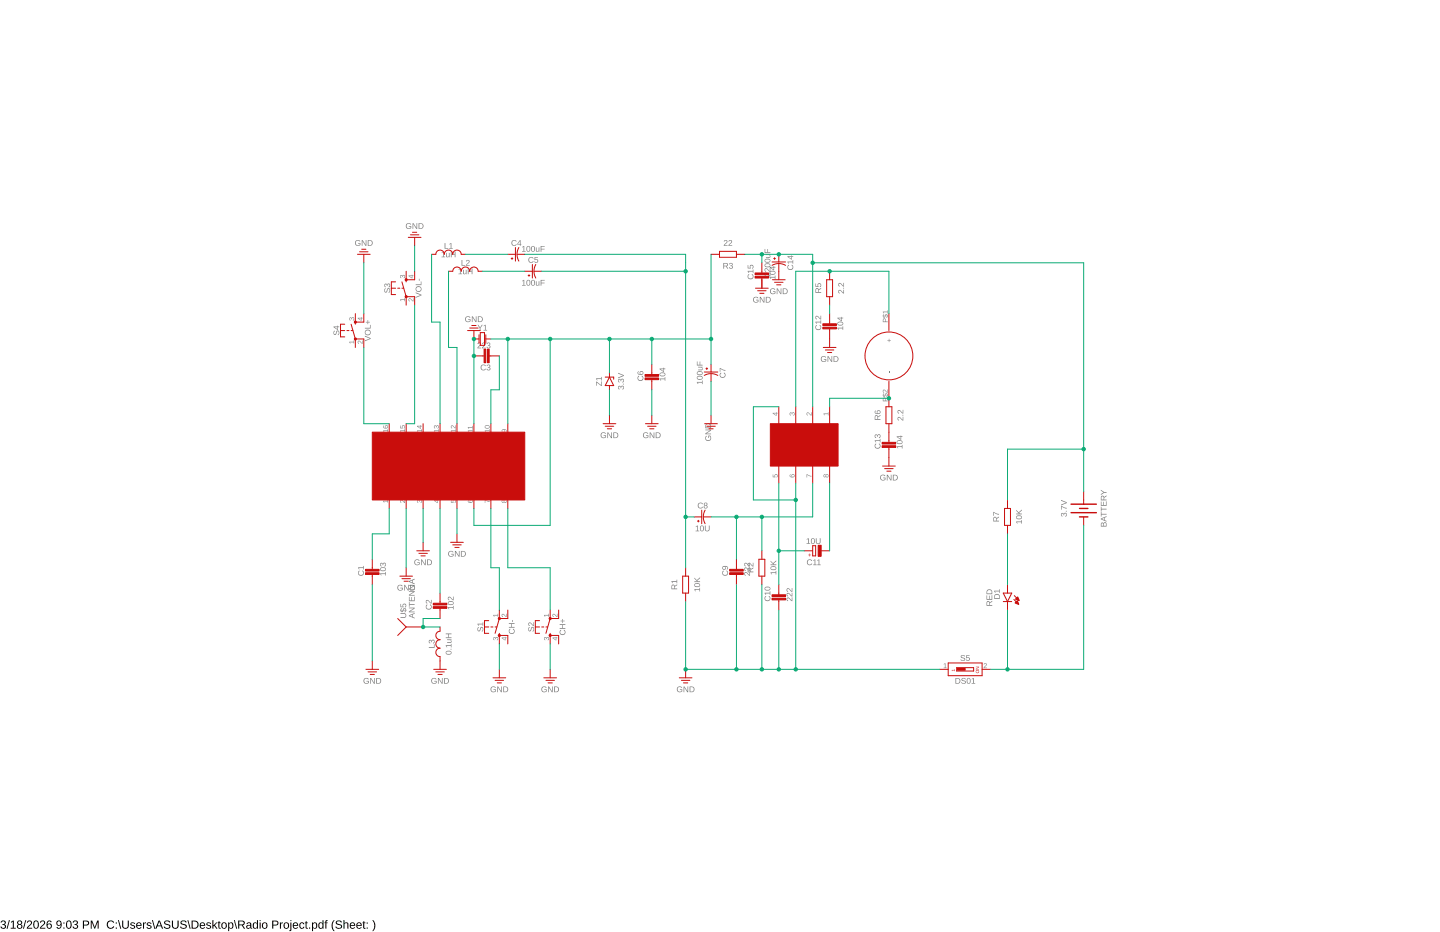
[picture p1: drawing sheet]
<svg xmlns="http://www.w3.org/2000/svg" width="432mm" height="279mm" viewBox="0 0 432 279" stroke-linecap="round" stroke-linejoin="round" font-family="sans-serif">
<path d="M.4 276.1a.7 .7 0 0 1 1.2 0 .7 .7 0 0 1-.4 1.1 .72 .72 0 0 1 .5 1 .72 .72 0 0 1-1.1 .2l-.5-.6h.4a.49 .49 0 0 0 .6 .4 .49 .49 0 0 0 .2-.8l-.6-.1v-.3a.47 .47 0 0 0 .7-.2 .47 .47 0 0 0-.3-.6 .47 .47 0 0 0-.6 .4h-.3zM2.7 275.8h.2l-.7 2.6h-.2zM3.3 276.4l.8-.4v2.1h.6v.3h-1.5v-.3h.6v-1.8l-.5 .4zM5.3 276.1a.7 .7 0 0 1 1.1-.1 .7 .7 0 0 1-.2 1.1 .7 .7 0 0 1 .2 1.1 .7 .7 0 0 1-1.1 0 .7 .7 0 0 1 .3-1.1l-.4-.3zM5.4 276.6a.45 .45 0 0 0 .9 0 .45 .45 0 0 0-.9 0zM5.4 277.7a.51 .51 0 0 0 1 0 .51 .51 0 0 0-1 0zM7.6 275.8h.3l-.7 2.6h-.3zM8.3 276.1a.79 .79 0 0 1 1.2 .2 .79 .79 0 0 1-.4 1.1l-.7 .7h1.2v.3h-1.6l.1-.4 .7-.7a.52 .52 0 0 0 .5-.7 .52 .52 0 0 0-.9-.2l-.3 .2zM10.3 276.1a.91 .91 0 0 1 1.1 .1 .91 .91 0 0 1 .3 1 .91 .91 0 0 1-.9 1.2 .91 .91 0 0 1-.8-1.2zM10.5 276.3a1.31 1.31 0 0 0 .3 1.9 1.21 1.21 0 0 0 0-2zM12.2 276.1a.79 .79 0 0 1 1.3 .2 .79 .79 0 0 1-.5 1.1l-.7 .7h1.3v.3h-1.6l.1-.4 .6-.7a.52 .52 0 0 0 .5-.7 .52 .52 0 0 0-.8-.2l-.4 .2zM14.3 276.1l.3-.1a.71 .71 0 0 1 .9 .4l-.3 .1a.51 .51 0 0 0-.6-.3 .51 .51 0 0 0-.3 .7l-.1 .3a.78 .78 0 0 1 1.2 .1 .78 .78 0 0 1-.3 1.1 .78 .78 0 0 1-1.1-.5v-1.2zM14.2 277.6a.55 .55 0 0 0 1.1 0 .55 .55 0 0 0-1.1 0zM17.1 276.2a.96 .96 0 0 1 1.2 0 .96 .96 0 0 1 .2 1.2 .83 .83 0 0 1-.6 1 .83 .83 0 0 1-1-.5h.3a.59 .59 0 0 0 .8 .2 .59 .59 0 0 0 .2-.9 .78 .78 0 0 1-1.2 .1 .78 .78 0 0 1 .1-1.1zM17.1 276.8a.55 .55 0 0 0 1.1 0 .55 .55 0 0 0-1.1 0zM19 276.5h.3v.4h-.3zM19 278h.3v.4h-.3zM20.2 276.1a.91 .91 0 0 1 1 .1 .91 .91 0 0 1 .3 1 .91 .91 0 0 1-.9 1.2 .91 .91 0 0 1-.8-1.2zM20.3 276.3a1.31 1.31 0 0 0 .3 1.9 1.21 1.21 0 0 0 0-2zM22 276.1a.7 .7 0 0 1 1.2 0 .7 .7 0 0 1-.3 1.1 .72 .72 0 0 1 .4 1 .72 .72 0 0 1-1.1 .2l-.4-.6h.3a.49 .49 0 0 0 .6 .4 .49 .49 0 0 0 .3-.8l-.7-.1v-.3a.47 .47 0 0 0 .7-.2 .47 .47 0 0 0-.3-.6 .47 .47 0 0 0-.6 .4h-.3zM24.9 276h1a.75 .75 0 0 1 .8 .7 .75 .75 0 0 1-.8 .8h-.7v.9h-.3zM25.2 276.2v1l1-.1a.49 .49 0 0 0 0-.8zM27.2 276h.4l.8 2 .8-2h.4v2.4h-.3v-2.1l-.8 2.1h-.2l-.8-2.1v2.1h-.3zM32.3 276.3a1.21 1.21 0 0 1 1.9 .2l-.3 .1a.9 .9 0 0 0-1.3 0 .9 .9 0 0 0 .1 1.3 .9 .9 0 0 0 1.3-.2l.3 .1a1.25 1.25 0 0 1-1.9 .4 1.25 1.25 0 0 1-.1-1.9zM34.7 276.5h.3v.4h-.3zM34.7 278h.3v.4h-.3zM35.4 275.8h.2l.8 2.6h-.3zM36.6 276h.4v1.5a.68 .68 0 0 0 .6 .7 .68 .68 0 0 0 .7-.7v-1.5h.3v1.5a1.01 1.01 0 0 1-1 .9 1.01 1.01 0 0 1-1-.9zM39.3 276.6a.85 .85 0 0 1 1.2 .4h-.3a.39 .39 0 0 0-.4-.3 .39 .39 0 0 0-.3 .5l.2 .1a.68 .68 0 0 1 .8 .8 .68 .68 0 0 1-1.1 .3l-.4-.4 .3-.1a.45 .45 0 0 0 .5 .4 .45 .45 0 0 0 .4-.6l-.3-.1a.61 .61 0 0 1-.7-.2 .61 .61 0 0 1 .1-.8zM41 276.7a.85 .85 0 0 1 1.1-.1 .85 .85 0 0 1 .4 .9h-1.4a.54 .54 0 0 0 .4 .7 .54 .54 0 0 0 .7-.3l.2 .1a.95 .95 0 0 1-1.4 .2 .95 .95 0 0 1 0-1.5zM41.3 276.9l-.1 .4h1l-.3-.5zM42.9 276.5h.3v.4l.2-.3 .4-.1v.3l-.6 .3v1.3h-.3zM44.2 276.6a.85 .85 0 0 1 1.2 .4h-.3a.39 .39 0 0 0-.4-.3 .39 .39 0 0 0-.3 .5l.2 .1a.68 .68 0 0 1 .8 .8 .68 .68 0 0 1-1.1 .3l-.4-.4 .3-.1a.45 .45 0 0 0 .5 .4 .45 .45 0 0 0 .4-.6l-.3-.1a.61 .61 0 0 1-.7-.2 .61 .61 0 0 1 .1-.8zM45.6 275.8h.3l.7 2.6h-.3zM47.6 276h.3l1 2.4h-.3l-.3-.7h-1.1l-.3 .7h-.3zM47.7 276.2l-.4 1.2h.9zM49.3 276.2a1.11 1.11 0 0 1 1.8 .3l-.4 .1a.54 .54 0 0 0-.7-.5 .54 .54 0 0 0-.3 .8 1.03 1.03 0 0 1 1.3 1.2 1.25 1.25 0 0 1-1.9-.3h.3a.65 .65 0 0 0 .8 .4 .65 .65 0 0 0 .5-.7l-1.1-.3a.6 .6 0 0 1-.3-1zM51.6 276h.3v1.5a.68 .68 0 0 0 .7 .7 .68 .68 0 0 0 .6-.7v-1.5h.4v1.5a1.01 1.01 0 0 1-1 .9 1.01 1.01 0 0 1-1-.9zM54.2 276.2a1.11 1.11 0 0 1 1.8 .3l-.4 .1a.54 .54 0 0 0-.7-.5 .54 .54 0 0 0-.2 .8 1.03 1.03 0 0 1 1.2 1.2 1.25 1.25 0 0 1-1.9-.3h.3a.65 .65 0 0 0 .8 .4 .65 .65 0 0 0 .5-.7l-1.1-.3a.6 .6 0 0 1-.3-1zM56.2 275.8h.3l.7 2.6h-.3zM57.5 276a1.43 1.43 0 0 1 2 1.4 1.11 1.11 0 0 1-1.1 1h-.9zM57.8 276.2v1.9h.5a1 1 0 0 0 .9-1.2 1 1 0 0 0-1.4-.7zM60.1 276.7a.85 .85 0 0 1 1-.1 .85 .85 0 0 1 .4 .9h-1.3a.54 .54 0 0 0 .3 .7 .54 .54 0 0 0 .7-.3l.3 .1a.95 .95 0 0 1-1.4 .2 .95 .95 0 0 1 0-1.5zM60.3 276.9l-.1 .4h1l-.3-.5zM62 276.6a.85 .85 0 0 1 1.3 .4h-.3a.39 .39 0 0 0-.5-.3 .39 .39 0 0 0-.2 .5l.2 .1a.68 .68 0 0 1 .8 .8 .68 .68 0 0 1-1.1 .3l-.4-.4 .3-.1a.45 .45 0 0 0 .5 .4 .45 .45 0 0 0 .3-.6l-.2-.1a.61 .61 0 0 1-.7-.2 .61 .61 0 0 1 0-.8zM63.7 275.8h.3v1.6l.8-.9h.4l-.8 .8 .8 1.1h-.3l-.7-.8-.2 .1v.7h-.3zM65.6 276.1h.2v.4h.3v.3h-.3v1.1l.4 .5-.7-.2v-1.4h-.2v-.3h.2zM66.6 276.7a.91 .91 0 0 1 1.2 .1 .91 .91 0 0 1-.1 1.3 .91 .91 0 0 1-1.3-.1zM66.9 276.8l-.1 .1a.72 .72 0 0 0-.1 .9 .72 .72 0 0 0 .8 .3l.1-.1a.72 .72 0 0 0 .1-.8 .72 .72 0 0 0-.8-.4zM68.4 276.5h.3v.3a.71 .71 0 0 1 .9-.2 .71 .71 0 0 1 .4 .9 .76 .76 0 0 1-1 .9l-.3-.3v1h-.3zM68.9 276.8l-.1 .1a.67 .67 0 0 0-.1 .9 .67 .67 0 0 0 .9 .2 .71 .71 0 0 0 .1-.8 .71 .71 0 0 0-.8-.4zM70.1 275.8h.3l.7 2.6h-.3zM71.4 276h1.2a.7 .7 0 0 1 .8 .5 .7 .7 0 0 1-.6 .9l.7 1h-.4l-.6-1h-.8v1h-.3zM71.7 276.2v.9h.8a.46 .46 0 0 0 .6-.4 .46 .46 0 0 0-.6-.5zM74.1 276.6a.74 .74 0 0 1 .8-.1 .74 .74 0 0 1 .5 .6v1l.2 .3h-.4l-.1-.4a.63 .63 0 0 1-.8 .5 .63 .63 0 0 1-.5-.8 .63 .63 0 0 1 .8-.4h.4a.42 .42 0 0 0-.2-.6 .42 .42 0 0 0-.6 .3h-.3zM74.2 277.8a.45 .45 0 0 0 .9 0 .45 .45 0 0 0-.9 0zM76 276.7l.5-.2 .6 .3v-1h.3v2.6h-.3v-.3a.71 .71 0 0 1-1 .3 .71 .71 0 0 1-.3-.9zM76.2 276.9a.66 .66 0 0 0-.1 .9 .66 .66 0 0 0 .8 .2 .67 .67 0 0 0 .2-.9 .67 .67 0 0 0-.9-.2zM77.8 275.8h.3v.3h-.3zM77.8 276.5h.3v1.9h-.3zM78.7 276.7a.91 .91 0 0 1 1.3 .1 .91 .91 0 0 1-.1 1.3 .91 .91 0 0 1-1.3-.1zM79.1 276.8l-.1 .1a.72 .72 0 0 0-.1 .9 .72 .72 0 0 0 .8 .3l.1-.1a.72 .72 0 0 0 .1-.8 .72 .72 0 0 0-.8-.4zM81.6 276h1a.75 .75 0 0 1 .9 .7 .75 .75 0 0 1-.8 .8h-.7v.9h-.4zM82 276.2v1l.9-.1a.49 .49 0 0 0 0-.8zM83.9 276.5h.3v.4l.2-.3 .4-.1v.3l-.5 .3-.1 1.3h-.3zM85.2 276.7a.91 .91 0 0 1 1.3 .1 .91 .91 0 0 1-.1 1.3 .91 .91 0 0 1-1.3-.1zM85.6 276.8l-.1 .1a.72 .72 0 0 0-.2 .9 .72 .72 0 0 0 .8 .3l.1-.1a.72 .72 0 0 0 .2-.8 .72 .72 0 0 0-.8-.4zM87.1 275.8h.3v.3h-.3zM87.1 276.5h.3v2.1l-.1 .4-.5 .1-.1-.2 .4-.2zM88 276.7a.85 .85 0 0 1 1-.1 .85 .85 0 0 1 .4 .9h-1.3a.54 .54 0 0 0 .3 .7 .54 .54 0 0 0 .7-.3l.3 .1a.95 .95 0 0 1-1.4 .2 .95 .95 0 0 1 0-1.5zM88.2 276.9l-.1 .4h1l-.3-.5zM89.9 276.8a.76 .76 0 0 1 1.4 .3h-.4a.48 .48 0 0 0-.6-.3 .48 .48 0 0 0-.2 .7 .48 .48 0 0 0 .2 .6 .48 .48 0 0 0 .6-.3h.4a.83 .83 0 0 1-1.2 .6 .83 .83 0 0 1-.3-1.2zM91.7 276.1h.2v.4h.4v.3h-.4v1.1l.4 .5-.6-.2-.1-1.4h-.2v-.3h.2zM92.7 278h.3v.4h-.3zM93.5 276.5h.3l.1 .3a.71 .71 0 0 1 .9-.2 .71 .71 0 0 1 .3 .9 .76 .76 0 0 1-.9 .9l-.3-.3v1h-.3zM94.1 276.8l-.1 .1a.67 .67 0 0 0-.2 .9 .67 .67 0 0 0 .9 .2 .71 .71 0 0 0 .2-.8 .71 .71 0 0 0-.8-.4zM95.6 276.7l.5-.2 .6 .3v-1h.3v2.6h-.3v-.3a.71 .71 0 0 1-.9 .3 .71 .71 0 0 1-.4-.9zM95.9 276.9a.66 .66 0 0 0-.2 .9 .66 .66 0 0 0 .9 .2 .67 .67 0 0 0 .1-.9 .67 .67 0 0 0-.8-.2zM97.7 276l.5-.1v.2l-.3 .1v.3h.3v.3h-.3v1.6h-.3v-1.6h-.3zM100.1 275.8h.3a2.48 2.48 0 0 0 0 3.3 1.7 1.7 0 0 1-.9-1.9zM100.8 276.2a1.11 1.11 0 0 1 1.7 .3l-.3 .1a.54 .54 0 0 0-.7-.5 .54 .54 0 0 0-.3 .8 1.03 1.03 0 0 1 1.3 1.2 1.25 1.25 0 0 1-1.9-.3h.3a.65 .65 0 0 0 .7 .4 .65 .65 0 0 0 .5-.7l-1-.3a.6 .6 0 0 1-.3-1zM103 275.8h.3v1.1a.63 .63 0 0 1 .7-.4 .63 .63 0 0 1 .5 .7v1.2h-.3v-1.2a.45 .45 0 0 0-.5-.5 .45 .45 0 0 0-.4 .6v1.1h-.3zM105.1 276.7a.85 .85 0 0 1 1-.1 .85 .85 0 0 1 .4 .9h-1.3a.54 .54 0 0 0 .3 .7 .54 .54 0 0 0 .7-.3l.3 .1a.95 .95 0 0 1-1.5 .2 .95 .95 0 0 1 .1-1.5zM105.3 276.9l-.1 .4h1l-.3-.5zM107 276.7a.85 .85 0 0 1 1.1-.1 .85 .85 0 0 1 .4 .9h-1.3a.54 .54 0 0 0 .3 .7 .54 .54 0 0 0 .7-.3l.2 .1a.95 .95 0 0 1-1.4 .2 .95 .95 0 0 1 0-1.5zM107.3 276.9l-.1 .4h1l-.3-.5zM109 276.1h.2v.4h.4v.3h-.4v1.1l.4 .5-.6-.2-.1-1.4h-.2v-.3h.2zM110 276.5h.3v.4h-.3zM110 278h.3v.4h-.3zM111.6 275.8a1.7 1.7 0 0 1 .9 2l-.4 1.1-.5 .2a2.48 2.48 0 0 0 0-3.3z" fill="#000"/>
<g fill="#808080">
<path d="M104.7 102.4h1.3l.2-.3v.9l-.2-.4h-1.1l.2 .4h-.1z"/>
<path d="M104.8 95.3l.4-.1 .2 .3a.4 .4 0 0 1 .5-.4 .4 .4 0 0 1 .3 .5l-.2 .5-.2-.2a.3 .3 0 0 0 .3-.4 .3 .3 0 0 0-.5-.1l-.2 .4a.29 .29 0 0 0-.2-.4 .29 .29 0 0 0-.4 .2 .29 .29 0 0 0 .3 .3v.2l-.4-.3z"/>
<path d="M107.4 102.2a1.04 1.04 0 0 1 1.2 .7v-.8h.1v1l-.8-.7a.28 .28 0 0 0-.5 .1 .28 .28 0 0 0 .3 .4l-.1 .2-.3-.3z"/>
<path d="M120 89.7h1.3l.1-.3v.9l-.1-.4h-1.2l.3 .4h-.2z"/>
<path d="M120.1 82.6l.4-.1 .2 .3a.4 .4 0 0 1 .5-.4 .4 .4 0 0 1 .3 .5l-.3 .5-.2-.2a.3 .3 0 0 0 .3-.4 .3 .3 0 0 0-.5-.1l-.2 .4a.29 .29 0 0 0-.1-.4 .29 .29 0 0 0-.4 .2 .29 .29 0 0 0 .2 .3v.2l-.3-.3z"/>
<path d="M122.6 89.5a1.04 1.04 0 0 1 1.2 .7v-.8h.2v1l-.9-.7a.28 .28 0 0 0-.4 .1 .28 .28 0 0 0 .2 .4v.2l-.4-.3z"/>
<path d="M147.9 184.3h1.3l.2-.3v.9l-.2-.4h-1.1l.2 .4h-.2z"/>
<path d="M148 191.1l.4-.1 .2 .3a.4 .4 0 0 1 .5-.4 .4 .4 0 0 1 .3 .5l-.2 .5-.2-.1a.3 .3 0 0 0 .2-.4 .3 .3 0 0 0-.4-.2l-.3 .4a.29 .29 0 0 0-.1-.4 .29 .29 0 0 0-.4 .2 .29 .29 0 0 0 .3 .3v.2l-.4-.3z"/>
<path d="M150.5 184.1a1.04 1.04 0 0 1 1.3 .7v-.8h.1v1l-.8-.7a.28 .28 0 0 0-.5 0 .28 .28 0 0 0 .2 .5v.2l-.4-.3z"/>
<path d="M163.1 184.3h1.4l.1-.3v.9l-.1-.4h-1.2l.3 .4h-.2z"/>
<path d="M163.2 191.1l.4-.1 .3 .3a.4 .4 0 0 1 .4-.4 .4 .4 0 0 1 .3 .5l-.2 .5-.2-.1a.3 .3 0 0 0 .3-.4 .3 .3 0 0 0-.5-.2l-.2 .4a.29 .29 0 0 0-.2-.4 .29 .29 0 0 0-.3 .2 .29 .29 0 0 0 .2 .3v.2l-.4-.3z"/>
<path d="M165.8 184.1a1.04 1.04 0 0 1 1.2 .7v-.8h.2v1l-.9-.7a.28 .28 0 0 0-.5 .1 .28 .28 0 0 0 .3 .4l-.1 .2-.3-.3z"/>
<path d="M116 144.3h1.3l.2-.4v.9l-.2-.3h-1.1l.2 .3h-.2z"/>
<path d="M114.9 150.1h1.3l.2-.3v.9l-.2-.4h-1.1l.2 .4h-.2z"/>
<path d="M121.2 144.1a1.04 1.04 0 0 1 1.2 .6v-.8h.2v1l-.9-.7a.28 .28 0 0 0-.5 .1 .28 .28 0 0 0 .3 .4v.2l-.4-.3z"/>
<path d="M120.1 149.9a1.04 1.04 0 0 1 1.2 .6v-.7h.1v1l-.8-.7a.28 .28 0 0 0-.5 0 .29 .29 0 0 0 .3 .5l-.1 .1-.3-.3z"/>
<path d="M126.2 144.1l.5-.1 .2 .3a.4 .4 0 0 1 .5-.4 .4 .4 0 0 1 .3 .5l-.3 .5-.2-.2a.3 .3 0 0 0 .3-.4 .3 .3 0 0 0-.5-.1l-.2 .4a.29 .29 0 0 0-.1-.4 .29 .29 0 0 0-.4 .2 .29 .29 0 0 0 .2 .3v.2l-.3-.3z"/>
<path d="M125.1 149.9l.4-.1 .3 .3a.4 .4 0 0 1 .4-.3 .4 .4 0 0 1 .3 .5l-.2 .4-.2-.1a.3 .3 0 0 0 .3-.4 .3 .3 0 0 0-.5-.1l-.2 .3a.29 .29 0 0 0-.1-.4 .29 .29 0 0 0-.4 .2 .29 .29 0 0 0 .2 .4v.2l-.3-.3z"/>
<path d="M136.3 144h.2v.7h.5a.5 .5 0 0 1 .2-.7 .5 .5 0 0 1 .7 .3 .5 .5 0 0 1-.4 .6l.2-.5a.34 .34 0 0 0-.5-.3 .34 .34 0 0 0-.1 .6v.2l-.8-.1z"/>
<path d="M135.2 149.8h.2v.7h.4a.5 .5 0 0 1 .3-.7 .5 .5 0 0 1 .6 .3 .5 .5 0 0 1-.4 .7l.2-.5a.34 .34 0 0 0-.4-.3 .34 .34 0 0 0-.1 .5v.2h-.8z"/>
<path d="M146.5 143.9l1.5 .5v.2l-1.4-.5v.8h-.1z"/>
<path d="M145.4 149.8l1.4 .5v.2l-1.3-.5v.7h-.1z"/>
<path d="M248.1 129.8h1.3l.1-.3v.9l-.1-.4h-1.2l.3 .3h-.2z"/>
<path d="M246.9 124h1.4l.1-.4v.9l-.1-.4h-1.2l.3 .4h-.2z"/>
<path d="M243.1 129.6a1.04 1.04 0 0 1 1.2 .6v-.7h.2v.9l-.9-.6a.28 .28 0 0 0-.5 0 .28 .28 0 0 0 .3 .4l-.1 .2-.3-.3z"/>
<path d="M242 123.7a1.04 1.04 0 0 1 1.2 .7v-.8h.1v1l-.8-.7a.28 .28 0 0 0-.5 .1 .28 .28 0 0 0 .2 .4v.2l-.3-.3z"/>
<path d="M238 129.6l.4-.1 .2 .3a.4 .4 0 0 1 .5-.4 .4 .4 0 0 1 .3 .5l-.2 .5-.2-.1a.3 .3 0 0 0 .2-.4 .3 .3 0 0 0-.4-.2l-.3 .4a.29 .29 0 0 0-.1-.4 .29 .29 0 0 0-.4 .2 .29 .29 0 0 0 .3 .3v.2l-.4-.3z"/>
<path d="M236.9 123.8l.4-.1 .2 .2a.4 .4 0 0 1 .5-.3 .4 .4 0 0 1 .3 .5l-.2 .5-.2-.2a.3 .3 0 0 0 .2-.4 .3 .3 0 0 0-.4-.1l-.3 .4a.29 .29 0 0 0-.1-.5 .29 .29 0 0 0-.4 .2 .29 .29 0 0 0 .3 .4v.2l-.4-.3z"/>
<path d="M243 136.3l1.5 .5v.2l-1.4-.5v.8h-.1z"/>
<path d="M241.9 142.2l1.4 .5v.2l-1.3-.6v.8h-.1z"/>
<path d="M232.8 136.4h.2v.6l.5 .1a.5 .5 0 0 1 .2-.8 .5 .5 0 0 1 .7 .4 .5 .5 0 0 1-.4 .6l.2-.5a.34 .34 0 0 0-.5-.3 .34 .34 0 0 0-.1 .6v.2l-.8-.1z"/>
<path d="M231.7 142.2h.2v.7h.4a.5 .5 0 0 1 .3-.7 .5 .5 0 0 1 .6 .3 .5 .5 0 0 1-.3 .7l.1-.5a.34 .34 0 0 0-.4-.3 .34 .34 0 0 0-.1 .5v.2h-.8z"/>
<path d="M295.1 198.9a.5 .5 0 0 1 .8 .2 .5 .5 0 0 1-.5 .7l-.2 .3h.7v.2h-1l.7-.8a.28 .28 0 0 0 0-.5 .28 .28 0 0 0-.5 .2h-.1z"/>
<path d="M283 199.1l.5-.3v1.3l.4 .2h-.9l.3-.2v-1.1l-.3 .3z"/>
<path d="M266.1 102h.4l.2-.5v.5l.4 .1h-.4l-.2 .5v-.5z"/>
<path d="M266.7 111.4h.1v.5h-.1z"/>
<path d="M132.4 75.7l.7-.3v1.5h.4v.2h-1.1v-.2h.4v-1.3l-.4 .3zM133.8 75.8h.2v.8a.32 .32 0 0 0 .3 .4 .32 .32 0 0 0 .3-.4v-.8h.2v1.3l-.2-.2a.44 .44 0 0 1-.5 .2 .44 .44 0 0 1-.3-.4zM135.2 75.4h.2v.7h1v-.7h.2v1.7h-.2v-.8h-1v.8h-.2z"/>
<path d="M137.5 80.8l.6-.3v1.5h.5v.2h-1.1v-.2h.4v-1.3l-.4 .3zM138.8 80.9h.3v.8a.32 .32 0 0 0 .3 .4 .32 .32 0 0 0 .3-.4v-.8h.2v1.3l-.2-.2a.44 .44 0 0 1-.5 .2 .44 .44 0 0 1-.4-.4zM140.3 80.5h.2v.7h.9v-.7h.3v1.7h-.3v-.8h-.9v.8h-.2z"/>
<path d="M133.7 195.3a.82 .82 0 0 1 1.1-.3 .82 .82 0 0 1 .4 1.1 .85 .85 0 0 1-1 .2 .85 .85 0 0 1-.5-1zM133.9 195.5a.68 .68 0 0 0 .6 .5 .68 .68 0 0 0 .7-.5l-.7-.2zM135.1 194.5h.3v.2h-.3zM133.7 193.4h1.5v-.4h.2v1.1h-.2v-.4h-1.3l.3 .3h-.3zM134.1 191.7h1.3l-.2 .2a.44 .44 0 0 1 .2 .5 .44 .44 0 0 1-.5 .3h-.8v-.2h.8a.32 .32 0 0 0 .4-.3 .32 .32 0 0 0-.5-.3h-.7zM133.7 189.9h1.7v.2h-.8v1h.8v.2h-1.7v-.2h.7v-1h-.7z"/>
<path d="M185.4 115.8l.5-.1 .3 .3a.54 .54 0 0 1 .9-.1 .54 .54 0 0 1-.3 .8l-.2 .1v-.2a.35 .35 0 0 0 .3-.5 .35 .35 0 0 0-.5-.2l-.1 .5h-.2a.33 .33 0 0 0-.2-.5 .33 .33 0 0 0-.4 .2 .33 .33 0 0 0 .3 .4v.3l-.5-.4zM186.8 115h.3v.3h-.3zM185.4 113.7l.5-.1 .3 .3a.54 .54 0 0 1 .9-.1 .54 .54 0 0 1-.3 .8l-.2 .1v-.2a.35 .35 0 0 0 .3-.5 .35 .35 0 0 0-.5-.1l-.1 .4h-.2a.33 .33 0 0 0-.2-.5 .33 .33 0 0 0-.4 .3 .33 .33 0 0 0 .3 .4v.2l-.5-.4zM185.3 111.8l1.8 .7v.2l-1.8 .7v-.2l1.6-.6-1.6-.6z"/>
<path d="M156.6 74l.6-.2v1.5h.4v.2h-1.1v-.2h.5v-1.3l-.4 .2zM158.1 73.8a.83 .83 0 0 1 1 .8 .83 .83 0 0 1-.8 .9 1.13 1.13 0 0 1-.2-1.7zM158.3 74l-.1 .1a.77 .77 0 0 0 .4 1.2l.1-.2a.77 .77 0 0 0-.4-1.1zM159.5 73.8a.83 .83 0 0 1 1 .8 .83 .83 0 0 1-.9 .9 1.13 1.13 0 0 1-.1-1.7zM159.7 74l-.2 .1a.77 .77 0 0 0 .5 1.2l.1-.2a.77 .77 0 0 0-.4-1.1zM160.7 74.2h.2v.8a.32 .32 0 0 0 .4 .4 .32 .32 0 0 0 .2-.5v-.7h.2v1.3l-.2-.2a.44 .44 0 0 1-.5 .2 .44 .44 0 0 1-.3-.5zM162.1 73.8h1.2v.1h-1v.7h1v.2h-1v.7h-.2z"/>
<path d="M156.6 84.2l.6-.3v1.5h.4v.2h-1.1v-.2h.5v-1.3l-.4 .3zM158.1 84a.83 .83 0 0 1 1 .7 .83 .83 0 0 1-.8 .9 1.13 1.13 0 0 1-.2-1.6zM158.3 84.1l-.1 .1a.77 .77 0 0 0 .4 1.2l.1-.1a.77 .77 0 0 0-.4-1.2zM159.5 84a.83 .83 0 0 1 1 .7 .83 .83 0 0 1-.9 .9 1.13 1.13 0 0 1-.1-1.6zM159.7 84.1l-.2 .1a.77 .77 0 0 0 .5 1.2l.1-.1a.77 .77 0 0 0-.4-1.2zM160.7 84.3h.2v.9a.32 .32 0 0 0 .4 .3 .32 .32 0 0 0 .2-.4v-.8h.2v1.3l-.2-.2a.44 .44 0 0 1-.5 .2 .44 .44 0 0 1-.3-.4zM162.1 83.9h1.2v.2h-1v.6h1v.2h-1v.7h-.2z"/>
<path d="M109.4 100.7l1.7 .7v.2l-1.7 .7v-.2l1.5-.6-1.5-.6zM109.4 99.7a.9 .9 0 0 1 1.8 0 .9 .9 0 0 1-1.8 0zM109.6 99.7a.67 .67 0 0 0 1.3 0 .67 .67 0 0 0-1.3 0zM109.4 98.3h1.5v-.9h.2v1.1h-1.7zM109.7 96.5h.5v-.5h.2v.5h.5v.2h-.5v.5h-.2v-.5h-.5z"/>
<path d="M124.6 87.6l1.8 .7v.3l-1.8 .7v-.3l1.6-.5-1.6-.6zM124.6 86.7a.9 .9 0 0 1 1.8 0 .9 .9 0 0 1-1.8 0zM124.8 86.7a.7 .7 0 0 0 1.4 0 .7 .7 0 0 0-1.4 0zM124.6 85.2h1.6v-.8h.2v1.1h-1.8zM125.6 83.6h.2v.6h-.2z"/>
<path d="M152.8 188.6l.2-.1 .1 .2a.63 .63 0 0 0-.1 1 .63 .63 0 0 0 1-.1 .63 .63 0 0 0-.2-.9l.1-.2a.87 .87 0 0 1 .2 1.2 .87 .87 0 0 1-1.2 .2 .87 .87 0 0 1-.1-1.3zM152.6 186.8h1.7v.2h-.8v.9h.8v.3h-1.7v-.3h.7v-.9h-.7zM153.5 185.9h.2v.6h-.2z"/>
<path d="M168 188.9l.2-.1 .1 .2a.63 .63 0 0 0-.1 1 .63 .63 0 0 0 1-.1 .63 .63 0 0 0-.2-.9l.1-.2a.87 .87 0 0 1 .3 1.3 .87 .87 0 0 1-1.3 .1 .87 .87 0 0 1-.1-1.3zM167.8 187.1h1.7v.2h-.8v1h.8v.2h-1.7v-.2h.7v-1h-.7zM168.1 186.1h.5v-.5h.2v.5h.5v.2h-.5v.5h-.2v-.5h-.5z"/>
<path d="M208.6 157.8l.6-.2v1.5h.5v.2h-1.1v-.2h.4v-1.3l-.4 .2zM210.1 157.6a.83 .83 0 0 1 1 .8 .83 .83 0 0 1-.8 .9 1.13 1.13 0 0 1-.2-1.7zM210.3 157.7l-.1 .2a.77 .77 0 0 0 .4 1.2l.2-.2a.77 .77 0 0 0-.5-1.2zM211.4 157.6h.2v1a.48 .48 0 0 0 .5 .5 .48 .48 0 0 0 .5-.5v-1h.2v1a.71 .71 0 0 1-.7 .7 .71 .71 0 0 1-.7-.7z"/>
<path d="M209 114.5h1.5v-.4h.2v1.1h-.2v-.5h-1.3l.2 .4h-.2zM209 112.9a.82 .82 0 0 1 1.1-.3 .82 .82 0 0 1 .4 1.1 .85 .85 0 0 1-1 .2 .85 .85 0 0 1-.5-1zM209.2 113.1a.68 .68 0 0 0 .6 .5 .68 .68 0 0 0 .7-.5l-.7-.2zM209 111.5a.82 .82 0 0 1 1.1-.3 .82 .82 0 0 1 .4 1.1 .85 .85 0 0 1-1 .2 .85 .85 0 0 1-.5-1zM209.2 111.7a.68 .68 0 0 0 .6 .5 .68 .68 0 0 0 .7-.5l-.7-.2zM209.4 110h1.3l-.2 .2a.44 .44 0 0 1 .2 .5 .44 .44 0 0 1-.5 .3h-.8v-.2h.8a.32 .32 0 0 0 .4-.4 .32 .32 0 0 0-.5-.2h-.7zM209 108.4h.2v.9h.6v-.9h.2v.9h.7v.3h-1.7z"/>
<path d="M106.7 72.2a.9 .9 0 0 1 1.3 .2h-.2a.67 .67 0 0 0-.9 .1 .67 .67 0 0 0 0 .9 .67 .67 0 0 0 1-.1v-.3h-.5v-.2h.7v.6a.94 .94 0 0 1-1.4 .1 .94 .94 0 0 1 0-1.3zM108.5 72h.2l1 1.5v-1.5h.2v1.7h-.3l-.9-1.5v1.5h-.2zM110.3 72h.5a.86 .86 0 0 1 1 .8 .86 .86 0 0 1-.9 .9h-.6zM110.5 72.2v1.3a.73 .73 0 0 0 1-.7 .73 .73 0 0 0-1-.6z"/>
<path d="M121.9 67.1a.9 .9 0 0 1 1.4 .2h-.2a.67 .67 0 0 0-1 .1 .67 .67 0 0 0 0 .9 .67 .67 0 0 0 1 0v-.3h-.5v-.2h.7v.6a.94 .94 0 0 1-1.3 .1 .94 .94 0 0 1-.1-1.4zM123.7 66.9h.3l.9 1.5v-1.5h.2v1.7h-.3l-.9-1.4v1.4h-.2zM125.5 66.9h.6a.86 .86 0 0 1 .9 .8 .86 .86 0 0 1-.8 .9h-.7zM125.7 67.1v1.3a.73 .73 0 0 0 1.1-.6 .73 .73 0 0 0-1.1-.7z"/>
<path d="M109.2 203.5a.9 .9 0 0 1 1.4 .1l-.2 .1a.67 .67 0 0 0-1 0 .67 .67 0 0 0 0 1 .67 .67 0 0 0 1-.1v-.3h-.5v-.2h.7v.6a.94 .94 0 0 1-1.3 .1 .94 .94 0 0 1-.1-1.3zM111 203.3h.3l.9 1.4v-1.4h.2v1.7h-.3l-.9-1.5v1.5h-.2zM112.8 203.3h.6a.86 .86 0 0 1 .9 .8 .86 .86 0 0 1-.8 .9h-.7zM113 203.4v1.4a.73 .73 0 0 0 1.1-.7 .73 .73 0 0 0-1.1-.7z"/>
<path d="M119.4 175.5a.9 .9 0 0 1 1.3 .2l-.2 .1a.67 .67 0 0 0-.9 0 .67 .67 0 0 0 0 1 .67 .67 0 0 0 1-.1v-.3h-.5v-.2h.7v.6a.94 .94 0 0 1-1.4 .1 .94 .94 0 0 1 0-1.4zM121.2 175.3h.2l1 1.5v-1.5h.2v1.7h-.3l-.9-1.4v1.4h-.2zM123 175.3h.5a.86 .86 0 0 1 1 .9 .86 .86 0 0 1-.9 .8h-.6zM123.2 175.5v1.4a.73 .73 0 0 0 1-.7 .73 .73 0 0 0-1-.7z"/>
<path d="M129.5 203.5a.9 .9 0 0 1 1.4 .1l-.2 .1a.67 .67 0 0 0-1 0 .67 .67 0 0 0 .1 1 .67 .67 0 0 0 .9-.1v-.3h-.5v-.2h.7v.6a.94 .94 0 0 1-1.3 .1 .94 .94 0 0 1-.1-1.3zM131.3 203.3h.3l.9 1.4v-1.4h.2v1.7h-.3l-.9-1.5v1.5h-.2zM133.1 203.3h.6a.86 .86 0 0 1 .9 .8 .86 .86 0 0 1-.8 .9h-.7zM133.4 203.4v1.4a.73 .73 0 0 0 1-.7 .73 .73 0 0 0-1-.7z"/>
<path d="M134.6 165.4a.9 .9 0 0 1 1.4 .2h-.2a.67 .67 0 0 0-1 0 .67 .67 0 0 0 0 1 .67 .67 0 0 0 1-.1v-.3h-.5v-.2h.7v.6a.94 .94 0 0 1-1.3 .1 .94 .94 0 0 1-.1-1.3zM136.4 165.2h.3l.9 1.4v-1.4h.2v1.7h-.3l-.9-1.5v1.5h-.2zM138.2 165.2h.6a.86 .86 0 0 1 .9 .8 .86 .86 0 0 1-.8 .9h-.7zM138.4 165.4v1.3a.73 .73 0 0 0 1.1-.7 .73 .73 0 0 0-1.1-.6z"/>
<path d="M147.3 206a.9 .9 0 0 1 1.4 .2h-.2a.67 .67 0 0 0-1 .1 .67 .67 0 0 0 0 .9 .67 .67 0 0 0 1 0v-.3h-.5v-.2h.7v.6a.94 .94 0 0 1-1.3 0 .94 .94 0 0 1-.1-1.3zM149.1 205.8h.3l.9 1.5v-1.5h.2v1.7h-.3l-.9-1.4v1.4h-.2zM150.9 205.8h.6a.86 .86 0 0 1 .9 .8 .86 .86 0 0 1-.8 .9h-.7zM151.1 206v1.3a.73 .73 0 0 0 1.1-.6 .73 .73 0 0 0-1.1-.7z"/>
<path d="M162.5 206a.9 .9 0 0 1 1.4 .2h-.2a.67 .67 0 0 0-1 .1 .67 .67 0 0 0 .1 .9 .67 .67 0 0 0 .9 0v-.3h-.5v-.2h.8v.6a.94 .94 0 0 1-1.4 0 .94 .94 0 0 1-.1-1.3zM164.3 205.8h.3l.9 1.5v-1.5h.2v1.7h-.2l-1-1.4 .1 1.4h-.3zM166.1 205.8h.6a.86 .86 0 0 1 .9 .8 .86 .86 0 0 1-.8 .9h-.7zM166.4 206v1.3a.73 .73 0 0 0 1-.6 .73 .73 0 0 0-1-.7z"/>
<path d="M139.7 95a.9 .9 0 0 1 1.4 .2l-.3 .1a.67 .67 0 0 0-.9 0 .67 .67 0 0 0 0 1 .67 .67 0 0 0 1-.1v-.3h-.5v-.2h.7v.6a.94 .94 0 0 1-1.3 .1 .94 .94 0 0 1-.1-1.4zM141.5 94.8h.3l.9 1.5v-1.5h.2v1.8h-.3l-.9-1.5v1.5h-.2zM143.3 94.8h.6a.86 .86 0 0 1 .9 .9 .86 .86 0 0 1-.9 .9h-.6zM143.5 95v1.4a.73 .73 0 0 0 1-.7 .73 .73 0 0 0-1-.7z"/>
<path d="M124.5 167.9a.9 .9 0 0 1 1.3 .2l-.2 .1a.67 .67 0 0 0-1 0 .67 .67 0 0 0 .1 .9 .67 .67 0 0 0 .9 0v-.3h-.5v-.2h.8v.6a.94 .94 0 0 1-1.4 .1 .94 .94 0 0 1 0-1.4zM126.3 167.7h.2l1 1.5-.1-1.5h.2v1.7h-.2l-1-1.4 .1 1.4h-.2zM128.1 167.7h.5a.86 .86 0 0 1 .9 .8 .86 .86 0 0 1-.8 .9h-.6zM128.3 167.9v1.3a.73 .73 0 0 0 1-.6 .73 .73 0 0 0-1-.7z"/>
<path d="M203.2 206a.9 .9 0 0 1 1.3 .2h-.2a.67 .67 0 0 0-.9 .1 .67 .67 0 0 0 0 .9 .67 .67 0 0 0 1 0v-.3h-.5v-.2h.7v.6a.94 .94 0 0 1-1.4 0 .94 .94 0 0 1 0-1.3zM205 205.8h.2l1 1.5v-1.5h.2v1.7h-.3l-.9-1.4v1.4h-.2zM206.8 205.8h.5a.86 .86 0 0 1 1 .8 .86 .86 0 0 1-.9 .9h-.6zM207 206v1.3a.73 .73 0 0 0 1-.6 .73 .73 0 0 0-1-.7z"/>
<path d="M180.3 129.8a.9 .9 0 0 1 1.4 .2l-.2 .1a.67 .67 0 0 0-1 0 .67 .67 0 0 0 .1 1 .67 .67 0 0 0 .9-.1v-.3h-.5v-.2h.7v.6a.94 .94 0 0 1-1.3 .1 .94 .94 0 0 1-.1-1.4zM182.1 129.6h.3l.9 1.5v-1.5h.2v1.7h-.3l-.9-1.4v1.4h-.2zM183.9 129.6h.6a.86 .86 0 0 1 .9 .8 .86 .86 0 0 1-.8 .9h-.7zM184.2 129.8v1.4a.73 .73 0 0 0 1-.7 .73 .73 0 0 0-1-.7z"/>
<path d="M193 129.8a.9 .9 0 0 1 1.4 .2l-.2 .1a.67 .67 0 0 0-1 0 .67 .67 0 0 0 .1 1 .67 .67 0 0 0 .9-.1v-.3h-.5v-.2h.7v.6a.94 .94 0 0 1-1.3 .1 .94 .94 0 0 1-.1-1.4zM194.8 129.6h.3l.9 1.5v-1.5h.2v1.7h-.3l-.9-1.4v1.4h-.2zM196.6 129.6h.6a.86 .86 0 0 1 .9 .8 .86 .86 0 0 1-.8 .9h-.7zM196.9 129.8v1.4a.73 .73 0 0 0 1-.7 .73 .73 0 0 0-1-.7z"/>
<path d="M211.7 130.7l.2-.1v.2a.67 .67 0 0 0 .1 1 .67 .67 0 0 0 .9 0 .67 .67 0 0 0 0-1h-.3v.5h-.2v-.7h.6a.91 .91 0 0 1 .1 1.3 .91 .91 0 0 1-1.3 .1 .91 .91 0 0 1-.1-1.3zM211.5 128.8h1.7v.3l-1.4 .9h1.4v.2h-1.7v-.3l1.5-.9h-1.5zM211.7 127.1a.88 .88 0 0 1 1-.1 .88 .88 0 0 1 .5 .7v.7h-1.7zM211.9 127.3l-.2 .9h1.3a.74 .74 0 0 0-.2-.9 .74 .74 0 0 0-.9 0z"/>
<path d="M208.2 176.6h1.5v-.4h.2v1.1h-.2v-.4h-1.3l.3 .4h-.2zM208.3 175.1a.82 .82 0 0 1 1.1-.3 .82 .82 0 0 1 .3 1.1 .85 .85 0 0 1-1 .1 .85 .85 0 0 1-.4-.9zM208.4 175.2a.68 .68 0 0 0 .7 .6 .68 .68 0 0 0 .6-.6l-.6-.2zM208.2 173.2l.7 .7 1-.8v.3l-.8 .7 .2 .2h.6v.2h-1.7v-.2h.9l-.9-.9z"/>
<path d="M231.1 171.6h1.5v-.5h.2v1.1h-.2v-.4h-1.3l.2 .4h-.2zM231.1 170a.82 .82 0 0 1 1.1-.3 .82 .82 0 0 1 .4 1.1 .85 .85 0 0 1-1.1 .1 .85 .85 0 0 1-.4-.9zM231.3 170.2a.68 .68 0 0 0 .6 .5 .68 .68 0 0 0 .7-.5l-.7-.2zM231.1 168.1l.7 .7 1-.8v.3l-.9 .7 .2 .2h.7v.2h-1.7v-.2h.8l-.8-.8z"/>
<path d="M217.2 72.1a.59 .59 0 0 1 .9 .2 .59 .59 0 0 1-.5 .8l-.3 .4h.9v.2h-1.2l.7-.9a.34 .34 0 0 0 .1-.6 .34 .34 0 0 0-.5 .2h-.3zM218.6 72.1a.59 .59 0 0 1 .9 .2 .59 .59 0 0 1-.5 .8l-.3 .4h.9v.2h-1.2l.7-.9a.34 .34 0 0 0 .1-.6 .34 .34 0 0 0-.5 .2h-.3z"/>
<path d="M251.5 87a1.21 1.21 0 0 1 1.4 .8v-.9h.2v1.1l-.9-.7a.34 .34 0 0 0-.6-.1 .34 .34 0 0 0 .2 .6v.2l-.4-.4zM252.8 86.3h.3v.2h-.3zM251.5 85a1.21 1.21 0 0 1 1.4 .7v-.9h.2v1.1l-.9-.7a.34 .34 0 0 0-.6-.1 .34 .34 0 0 0 .2 .6v.2l-.4-.3z"/>
<path d="M223.3 171.6a1.21 1.21 0 0 1 1.4 .8v-.9h.2v1.1l-.9-.7a.34 .34 0 0 0-.6-.1 .34 .34 0 0 0 .2 .6v.2l-.4-.4zM223.3 170.2a1.21 1.21 0 0 1 1.4 .8v-.9h.2v1.1l-.9-.7a.34 .34 0 0 0-.6-.1 .34 .34 0 0 0 .2 .6v.2l-.4-.3zM223.3 168.9a1.21 1.21 0 0 1 1.4 .7v-.9h.2v1.1l-.9-.7a.34 .34 0 0 0-.6-.1 .34 .34 0 0 0 .2 .6v.2l-.4-.3z"/>
<path d="M236 179.3a1.21 1.21 0 0 1 1.4 .7v-.9h.2v1.1l-.9-.7a.34 .34 0 0 0-.6-.1 .34 .34 0 0 0 .2 .6v.2l-.4-.3zM236 177.9a1.21 1.21 0 0 1 1.4 .7v-.9h.2v1.1l-.9-.7a.34 .34 0 0 0-.6 0 .34 .34 0 0 0 .2 .5v.2l-.4-.3zM236 176.5a1.21 1.21 0 0 1 1.4 .7v-.9h.2v1.1l-.9-.7a.34 .34 0 0 0-.6 0 .34 .34 0 0 0 .2 .5v.2l-.4-.3z"/>
<path d="M114 171.9h1.5v-.4h.2v1h-.2v-.4h-1.3l.3 .4h-.2zM114.1 170.3a.82 .82 0 0 1 1.1-.3 .82 .82 0 0 1 .3 1.1 .85 .85 0 0 1-1 .2 .85 .85 0 0 1-.4-1zM114.2 170.5a.68 .68 0 0 0 .6 .5 .68 .68 0 0 0 .7-.5l-.7-.2zM114.1 168.9l.5-.2 .2 .4a.54 .54 0 0 1 .9-.2 .54 .54 0 0 1-.2 .9l-.2 .1-.1-.3a.35 .35 0 0 0 .3-.4 .35 .35 0 0 0-.5-.2l-.1 .4h-.2a.33 .33 0 0 0-.1-.4 .33 .33 0 0 0-.5 .2 .33 .33 0 0 0 .3 .4v.2l-.4-.3z"/>
<path d="M134.3 182h1.5v-.4h.2v1.1h-.2v-.4h-1.3l.3 .3h-.2zM134.4 180.5a.82 .82 0 0 1 1.1-.3 .82 .82 0 0 1 .3 1.1 .85 .85 0 0 1-1 .1 .85 .85 0 0 1-.4-.9zM134.5 180.6a.68 .68 0 0 0 .7 .6 .68 .68 0 0 0 .6-.6l-.6-.2zM134.4 179a1.21 1.21 0 0 1 1.4 .7v-.9h.2v1.2l-.9-.7a.34 .34 0 0 0-.6-.1 .34 .34 0 0 0 .2 .5v.3l-.4-.4z"/>
<path d="M143.3 102.8a.59 .59 0 0 1 .9 .3 .59 .59 0 0 1-.5 .8l-.3 .3h.9v.2h-1.2l.8-.9a.34 .34 0 0 0 0-.6 .34 .34 0 0 0-.5 .3l-.2-.1zM144.7 102.8a.59 .59 0 0 1 .9 .3 .59 .59 0 0 1-.5 .8l-.3 .3h.9v.2h-1.2l.7-.9a.34 .34 0 0 0 .1-.6 .34 .34 0 0 0-.5 .3l-.3-.1zM146.1 102.8a.5 .5 0 0 1 .8 0 .5 .5 0 0 1-.2 .7 .53 .53 0 0 1 0 1 .53 .53 0 0 1-.8-.5h.2a.35 .35 0 0 0 .5 .3 .35 .35 0 0 0 .1-.6l-.4-.1v-.1a.33 .33 0 0 0 .5-.2 .33 .33 0 0 0-.2-.5 .33 .33 0 0 0-.5 .3h-.2z"/>
<path d="M197.8 113.5h1.5v-.4h.2v1h-.2v-.4h-1.3l.3 .4h-.2zM197.9 111.9a.82 .82 0 0 1 1.1-.3 .82 .82 0 0 1 .3 1.1 .85 .85 0 0 1-1 .2 .85 .85 0 0 1-.4-1zM198 112.1a.68 .68 0 0 0 .6 .5 .68 .68 0 0 0 .7-.5l-.7-.2zM197.8 110.5h1.1l.2-.3v.3h.4v.2h-.4v.8h-.2l-1.1-.8zM198 110.7l.9 .6v-.6z"/>
<path d="M241.9 161.6l.6-.2v1.5h.4v.2h-1v-.2h.4v-1.3l-.4 .2zM243.4 161.4a.83 .83 0 0 1 1 .8 .83 .83 0 0 1-.8 .9 1.13 1.13 0 0 1-.2-1.7zM243.6 161.6l-.1 .1a.77 .77 0 0 0 .4 1.2l.1-.1a.77 .77 0 0 0-.4-1.2zM244.6 161.4h.3v1a.48 .48 0 0 0 .5 .5 .48 .48 0 0 0 .4-.5v-1h.3v1a.71 .71 0 0 1-.7 .7 .71 .71 0 0 1-.8-.6z"/>
<path d="M286.5 203.3h.6a.86 .86 0 0 1 .9 .8 .86 .86 0 0 1-.9 .9h-.6zM286.7 203.4v1.4a.73 .73 0 0 0 1-.7 .73 .73 0 0 0-1-.7zM288.5 203.4a.8 .8 0 0 1 1.1 .2l-.2 .1a.4 .4 0 0 0-.5-.3 .4 .4 0 0 0-.3 .5h.1a.66 .66 0 0 1 .7 .2 .66 .66 0 0 1 .1 .8l-.8 .1-.4-.2-.1-.2 .2-.1a.46 .46 0 0 0 .6 .4 .46 .46 0 0 0 .3-.6l-.7-.2a.42 .42 0 0 1-.3-.3 .42 .42 0 0 1 .2-.4zM290.1 203.3a.83 .83 0 0 1 1 .8 .83 .83 0 0 1-.8 .9 1.13 1.13 0 0 1-.2-1.7zM290.3 203.5l-.1 .1a.77 .77 0 0 0 .4 1.2l.1-.1a.77 .77 0 0 0-.4-1.2zM291.4 203.5l.6-.2v1.5h.4v.2h-1.1v-.2h.5v-1.3l-.4 .2z"/>
<path d="M230.8 83h1.5v-.4h.2v1.1h-.2v-.5h-1.3l.3 .4h-.2zM230.9 81.4a.82 .82 0 0 1 1.1-.3 .82 .82 0 0 1 .3 1.1 .85 .85 0 0 1-1 .2 .85 .85 0 0 1-.4-1zM231 81.6a.68 .68 0 0 0 .7 .5 .68 .68 0 0 0 .6-.5l-.6-.2zM230.8 80h1.2l.1-.2v.2h.4v.2h-.4v.8h-.1l-1.2-.8zM231.1 80.2l.9 .6v-.6z"/>
<path d="M251.1 98.2h1.6v-.4h.1v1.1h-.1v-.4h-1.4l.3 .4h-.2zM251.2 96.7a.82 .82 0 0 1 1.1-.3 .82 .82 0 0 1 .3 1.1 .85 .85 0 0 1-1 .1 .85 .85 0 0 1-.4-.9zM251.3 96.8a.68 .68 0 0 0 .7 .6 .68 .68 0 0 0 .6-.6l-.6-.2zM251.1 95.2h1.2l.1-.2v.2h.4v.2h-.4v.9h-.1l-1.2-.8zM251.4 95.4l.9 .7v-.7z"/>
<path d="M246.4 107a.9 .9 0 0 1 1.3 .1l-.2 .1a.67 .67 0 0 0-1 0 .67 .67 0 0 0 .1 1 .67 .67 0 0 0 .9-.1v-.3h-.5v-.2h.8v.6a.94 .94 0 0 1-1.4 .1 .94 .94 0 0 1 0-1.3zM248.1 106.8h.3l.9 1.4v-1.4h.2v1.7h-.2l-1-1.5 .1 1.5h-.3zM250 106.8h.5a.86 .86 0 0 1 .9 .8 .86 .86 0 0 1-.8 .9h-.6zM250.2 107v1.3a.73 .73 0 0 0 1-.7 .73 .73 0 0 0-1-.6z"/>
<path d="M269.2 125.1a1.21 1.21 0 0 1 1.5 .8v-.9h.2v1.1l-1-.7a.34 .34 0 0 0-.5-.1 .34 .34 0 0 0 .2 .6v.2l-.4-.4zM270.6 124.4h.3v.2h-.3zM269.2 123a1.21 1.21 0 0 1 1.5 .8v-.9h.2v1.1l-1-.7a.34 .34 0 0 0-.5-.1 .34 .34 0 0 0 .2 .6v.2l-.4-.3z"/>
<path d="M268.9 133.8h1.5v-.4h.2v1.1h-.2v-.5h-1.3l.3 .4h-.2zM269 132.2a.82 .82 0 0 1 1.1-.3 .82 .82 0 0 1 .3 1.1 .85 .85 0 0 1-1 .2 .85 .85 0 0 1-.4-1zM269.1 132.4a.68 .68 0 0 0 .7 .5 .68 .68 0 0 0 .6-.5l-.6-.2zM268.9 130.8h1.2l.1-.3v.3h.4v.2h-.4v.8h-.1l-1.2-.8zM269.1 131l1 .6v-.6z"/>
<path d="M264.1 142.5a.9 .9 0 0 1 1.4 .2l-.2 .1a.67 .67 0 0 0-1 0 .67 .67 0 0 0 .1 .9 .67 .67 0 0 0 .9 0v-.3h-.5v-.2h.7v.6a.94 .94 0 0 1-1.3 .1 .94 .94 0 0 1-.1-1.4zM265.9 142.3h.3l.9 1.5v-1.5h.2v1.7h-.3l-.9-1.4v1.4h-.2zM267.7 142.3h.6a.86 .86 0 0 1 .9 .8 .86 .86 0 0 1-.8 .9h-.7zM268 142.5v1.4a.73 .73 0 0 0 1-.7 .73 .73 0 0 0-1-.7z"/>
<path d="M229.4 81.9a1.21 1.21 0 0 1 1.4 .7v-.9h.2v1.2l-.9-.7a.34 .34 0 0 0-.6-.1 .34 .34 0 0 0 .2 .6v.2l-.4-.4zM229.4 80.5a1.21 1.21 0 0 1 1.4 .8v-.9h.2v1.1l-.9-.7a.34 .34 0 0 0-.6-.1 .34 .34 0 0 0 .2 .6v.2l-.4-.4zM229.4 79.2a.82 .82 0 0 1 1.1-.3 .82 .82 0 0 1 .3 1.1 .85 .85 0 0 1-1 .2 .85 .85 0 0 1-.4-1zM229.5 79.4a.68 .68 0 0 0 .6 .5 .68 .68 0 0 0 .7-.5l-.7-.2zM229.4 77.8a.82 .82 0 0 1 1.1-.3 .82 .82 0 0 1 .3 1.1 .85 .85 0 0 1-1 .2 .85 .85 0 0 1-.4-1zM229.5 78a.68 .68 0 0 0 .6 .5 .68 .68 0 0 0 .7-.5l-.7-.2zM229.7 76.2h1.3l-.2 .2a.44 .44 0 0 1 .2 .6 .44 .44 0 0 1-.4 .3h-.9v-.2h.8a.32 .32 0 0 0 .4-.4 .32 .32 0 0 0-.5-.2h-.7zM229.3 74.6h.2v1h.6v-.9h.2v.9h.7v.3h-1.7z"/>
<path d="M226 89.2a.9 .9 0 0 1 1.4 .2h-.2a.67 .67 0 0 0-1 .1 .67 .67 0 0 0 .1 .9 .67 .67 0 0 0 .9 0v-.4h-.5v-.1h.7v.5a.94 .94 0 0 1-1.3 .1 .94 .94 0 0 1-.1-1.3zM227.8 89h.3l.9 1.5v-1.5h.2v1.7h-.3l-.9-1.5v1.5h-.2zM229.6 89h.6a.86 .86 0 0 1 .9 .8 .86 .86 0 0 1-.8 .9h-.7zM229.9 89.2v1.3a.73 .73 0 0 0 1-.6 .73 .73 0 0 0-1-.7z"/>
<path d="M231.1 86.7a.9 .9 0 0 1 1.4 .1l-.2 .1a.67 .67 0 0 0-1 0 .67 .67 0 0 0 0 1 .67 .67 0 0 0 1-.1v-.3h-.5v-.2h.7v.6a.94 .94 0 0 1-1.3 .1 .94 .94 0 0 1-.1-1.3zM232.9 86.5h.3l.9 1.4v-1.4h.2v1.7h-.3l-.9-1.5v1.5h-.2zM234.7 86.5h.6a.86 .86 0 0 1 .9 .8 .86 .86 0 0 1-.8 .9h-.7zM234.9 86.6v1.4a.73 .73 0 0 0 1.1-.7 .73 .73 0 0 0-1.1-.7z"/>
<path d="M304.7 156.3h1.5v-.4h.2v1.1h-.2v-.5h-1.3l.3 .4h-.2zM304.8 154.8a.82 .82 0 0 1 1.1-.4 .82 .82 0 0 1 .3 1.1 .85 .85 0 0 1-1 .2 .85 .85 0 0 1-.4-.9zM304.9 154.9a.68 .68 0 0 0 .7 .6 .68 .68 0 0 0 .6-.6l-.6-.2zM304.7 152.9l.8 .7 .9-.8v.3l-.8 .6 .2 .3h.6v.2h-1.7v-.2h.9l-.9-.9z"/>
<path d="M295.9 180.3l.6-.1 .3 .4 .7-.5v.3l-.7 .4v.6h.7v.2h-1.7zM296.1 180.5l-.1 .9h.6v-.9zM295.8 178.5h.2v1.1h.6v-1h.1v1h.6v-1.2h.2v1.4h-1.7zM296 176.9a.88 .88 0 0 1 1-.2 .88 .88 0 0 1 .5 .8v.6h-1.7zM296.2 177.1l-.2 .8h1.3a.74 .74 0 0 0-.2-.9 .74 .74 0 0 0-.9 .1z"/>
<path d="M122.6 184.5l1.7-.7v.2l-.5 .2v.8l.5 .2v.2l-1.7-.7zM122.8 184.6l.9 .3v-.6zM122.6 182.2h1.7v.2l-1.4 1 1.4-.1v.3h-1.7v-.3l1.5-.9h-1.5zM122.6 180.5h.2v.6h1.5v.2h-1.5v.6h-.2zM122.6 178.9h.2v1.1h.6v-1h.1v1h.6v-1.1h.2v1.3h-1.7zM122.6 177.2h1.7v.2l-1.4 1h1.4v.2h-1.7v-.3l1.5-.9h-1.5zM122.6 175.4h1.7v.2l-1.4 1 1.4-.1v.3h-1.7v-.3l1.5-.9h-1.5zM122.6 174.2l1.7-.7v.2l-.5 .2v.8l.5 .2v.3l-1.7-.7zM122.8 174.3l.9 .3v-.6z"/>
<path d="M318.3 153.9l.4-.1 .3 .3a.54 .54 0 0 1 .9-.1 .54 .54 0 0 1-.3 .8l-.2 .1v-.2a.35 .35 0 0 0 .3-.5 .35 .35 0 0 0-.5-.1l-.1 .4h-.2a.33 .33 0 0 0-.2-.5 .33 .33 0 0 0-.4 .2 .33 .33 0 0 0 .3 .5v.2l-.4-.4zM319.6 153.1h.3v.3h-.3zM318.2 151.7l1.7 .5v.3l-1.5-.6v.9h-.2zM318.2 149.9l1.7 .7v.2l-1.7 .7v-.2l1.5-.6-1.5-.6z"/>
<path d="M133.3 72.9h.3v1.5h.8v.2h-1.1zM134.7 73.1l.7-.2v1.5h.4v.2h-1.1v-.2h.4v-1.3l-.4 .3z"/>
<path d="M138.4 77.9h.2v1.6h.9v.2h-1.1zM139.9 78a.59 .59 0 0 1 .9 .3 .59 .59 0 0 1-.5 .8l-.3 .4h.9v.2h-1.2l.7-1a.34 .34 0 0 0 .1-.5 .34 .34 0 0 0-.6 .2h-.2z"/>
<path d="M128.6 194h1.5v-.9h.2v1.1h-1.7zM128.7 191.9l.5-.1 .2 .4a.54 .54 0 0 1 .9-.2 .54 .54 0 0 1-.2 .9h-.2l-.1-.2a.35 .35 0 0 0 .3-.5 .35 .35 0 0 0-.5-.1l-.1 .4h-.2a.33 .33 0 0 0-.1-.5 .33 .33 0 0 0-.5 .3 .33 .33 0 0 0 .3 .4v.2l-.4-.3z"/>
<path d="M178.7 114.4l1.6 1v-1.1h.2v1.4l-1.6-1v.9h-.2zM178.7 113.4h1.6v-.4h.2v1.1h-.2v-.5h-1.3l.2 .4h-.2z"/>
<path d="M153.6 72.2a.86 .86 0 0 1 1.3 .2l-.2 .1a.63 .63 0 0 0-.9-.1 .63 .63 0 0 0 0 .9 .63 .63 0 0 0 .9-.1l.2 .1a.88 .88 0 0 1-1.3 .2 .88 .88 0 0 1 0-1.3zM155.9 72h.2v1.1h.2l-.2 .2v.4h-.2v-.4h-.8zM155.9 72.2l-.6 .9h.6z"/>
<path d="M158.7 77.3a.86 .86 0 0 1 1.3 .2h-.2a.63 .63 0 0 0-1 0 .63 .63 0 0 0 .1 .9 .63 .63 0 0 0 .9-.1h.2a.88 .88 0 0 1-1.3 .3 .88 .88 0 0 1 0-1.3zM160.3 77.1h1v.1h-.8v.6a.59 .59 0 0 1 .8 .3 .59 .59 0 0 1-.3 .8 .59 .59 0 0 1-.8-.5h.2a.38 .38 0 0 0 .6 .1 .38 .38 0 0 0 .1-.6 .38 .38 0 0 0-.6 .1h-.2z"/>
<path d="M100.2 99.2l.2-.1v.2a.4 .4 0 0 0-.3 .5 .4 .4 0 0 0 .5 .3l.1-.1a.66 .66 0 0 1 .2-.7 .66 .66 0 0 1 .7 0l.1 .8-.2 .3-.2 .1v-.2a.46 .46 0 0 0 .3-.6 .46 .46 0 0 0-.5-.3l-.1 .2a.58 .58 0 0 1-.6 .8 .58 .58 0 0 1-.4-1zM100 97.9h1.2l.1-.3v.3h.4v.2h-.4v.8h-.1l-1.2-.8zM100.3 98.1l.9 .6v-.6z"/>
<path d="M107.3 95.3h1l.1-.2 .3 .4h-.3l-.1 .6zM107.5 95.5l.8 .5v-.5z"/>
<path d="M115.4 86.5l.2-.1 .1 .2a.4 .4 0 0 0-.3 .5 .4 .4 0 0 0 .5 .3v-.1a.66 .66 0 0 1 .2-.7 .66 .66 0 0 1 .8 0l.1 .8-.2 .3-.2 .1-.1-.2a.46 .46 0 0 0 .4-.6 .46 .46 0 0 0-.6-.3l-.1 .2a.58 .58 0 0 1-.6 .8 .58 .58 0 0 1-.3-1zM115.3 85.2l.5-.2 .3 .4a.54 .54 0 0 1 .9-.2 .54 .54 0 0 1-.3 .9l-.2 .1v-.3a.35 .35 0 0 0 .3-.4 .35 .35 0 0 0-.5-.2l-.1 .4h-.2a.33 .33 0 0 0-.2-.4 .33 .33 0 0 0-.4 .2 .33 .33 0 0 0 .3 .4v.2l-.4-.3z"/>
<path d="M122.5 82.6h1l.1-.2 .4 .4h-.4l-.1 .7zM122.7 82.8l.8 .5v-.5z"/>
<path d="M143.4 188.1l.2-.1v.2a.4 .4 0 0 0-.3 .5 .4 .4 0 0 0 .5 .3v-.1a.66 .66 0 0 1 .2-.7 .66 .66 0 0 1 .8-.1l.1 .8-.2 .4-.2 .1-.1-.2a.46 .46 0 0 0 .4-.6 .46 .46 0 0 0-.5-.3l-.1 .2a.58 .58 0 0 1-.7 .8 .58 .58 0 0 1-.3-1zM143.2 187h1.5v-.4h.2v1h-.2v-.4h-1.3l.3 .4h-.2z"/>
<path d="M150.4 191.1h1l.2-.2 .3 .4h-.3l-.2 .7zM150.7 191.3l.7 .5v-.5z"/>
<path d="M158.6 188.1l.2-.1v.2a.4 .4 0 0 0-.3 .5 .4 .4 0 0 0 .5 .3l.1-.1a.66 .66 0 0 1 .2-.7 .66 .66 0 0 1 .7-.1l.1 .8-.2 .4-.2 .1v-.2a.46 .46 0 0 0 .3-.6 .46 .46 0 0 0-.5-.3l-.1 .2a.58 .58 0 0 1-.6 .8 .58 .58 0 0 1-.4-1zM158.5 186.7a1.21 1.21 0 0 1 1.5 .8v-.9h.1v1.1l-.9-.7a.34 .34 0 0 0-.6-.1 .34 .34 0 0 0 .3 .6l-.1 .2-.4-.4z"/>
<path d="M165.7 191.1h1l.1-.2 .4 .4h-.4l-.1 .7zM165.9 191.3l.8 .5v-.5z"/>
<path d="M209.4 150.9a.86 .86 0 0 1 1.4 .2l-.2 .1a.63 .63 0 0 0-1-.1 .63 .63 0 0 0 .1 1 .63 .63 0 0 0 .9-.2l.2 .1a.88 .88 0 0 1-1.3 .2 .88 .88 0 0 1-.1-1.3zM211.2 150.8a.5 .5 0 0 1 .8-.1 .5 .5 0 0 1-.2 .8 .49 .49 0 0 1 .2 .8 .49 .49 0 0 1-.8 0 .49 .49 0 0 1 .1-.8l-.2-.2zM211.3 151.1a.32 .32 0 0 0 .6 0 .32 .32 0 0 0-.6 0zM211.2 151.9a.4 .4 0 0 0 .8 0 .4 .4 0 0 0-.8 0z"/>
<path d="M216 111.8l.2-.1 .1 .2a.63 .63 0 0 0-.1 1 .63 .63 0 0 0 1-.1 .63 .63 0 0 0-.2-.9l.1-.2a.87 .87 0 0 1 .3 1.2 .87 .87 0 0 1-1.3 .2 .87 .87 0 0 1-.1-1.3zM215.8 110.3l1.7 .6v.2l-1.5-.6v1h-.2z"/>
<path d="M131.2 144.1h1l.2-.2 .3 .4h-.3l-.2 .7zM131.5 144.3l.7 .5v-.5z"/>
<path d="M130.1 149.9h1l.2-.2 .3 .4h-.3l-.2 .7zM130.3 150.1l.8 .5v-.5z"/>
<path d="M141.5 144l.2-.1a.44 .44 0 0 0-.1 .6 .44 .44 0 0 0 .5 .2 .5 .5 0 0 1 .2-.8 .5 .5 0 0 1 .7 .5 .5 .5 0 0 1-.6 .5 .63 .63 0 0 1-.8-.1 .63 .63 0 0 1-.1-.8zM142.1 144.4a.31 .31 0 0 0 .6 0 .31 .31 0 0 0-.6 0z"/>
<path d="M140.4 149.9l.2-.1a.44 .44 0 0 0-.1 .6 .44 .44 0 0 0 .5 .2 .5 .5 0 0 1 .2-.8 .5 .5 0 0 1 .7 .4 .5 .5 0 0 1-.6 .5 .63 .63 0 0 1-.8 0 .63 .63 0 0 1-.1-.8zM141 150.3a.31 .31 0 0 0 .6 0 .31 .31 0 0 0-.6 0z"/>
<path d="M151.6 144.1l.4-.1 .3 .2a.42 .42 0 0 1 .6-.1 .42 .42 0 0 1 0 .6 .42 .42 0 0 1-.6-.1 .43 .43 0 0 1-.7 .1 .43 .43 0 0 1 0-.6zM151.7 144.4a.27 .27 0 0 0 .5 0 .27 .27 0 0 0-.5 0zM152.3 144.4a.31 .31 0 0 0 .6 0 .31 .31 0 0 0-.6 0z"/>
<path d="M150.5 149.9l.4-.1 .2 .3a.42 .42 0 0 1 .7-.2 .42 .42 0 0 1 0 .7 .42 .42 0 0 1-.7-.1 .43 .43 0 0 1-.6 .1 .43 .43 0 0 1 0-.7zM150.5 150.3a.3 .3 0 0 0 .6 0 .3 .3 0 0 0-.6 0zM151.2 150.3a.31 .31 0 0 0 .6 0 .31 .31 0 0 0-.6 0z"/>
<path d="M116 136.1h1.3l.2-.4v.9l-.2-.3h-1.1l.2 .3h-.2zM116.1 134.7l.2-.1a.44 .44 0 0 0-.1 .5 .44 .44 0 0 0 .5 .2 .5 .5 0 0 1 .2-.8 .5 .5 0 0 1 .7 .5 .5 .5 0 0 1-.6 .5 .63 .63 0 0 1-.8-.1 .63 .63 0 0 1-.1-.7zM116.7 135a.31 .31 0 0 0 .6 0 .31 .31 0 0 0-.6 0z"/>
<path d="M114.9 129h1.3l.2-.3v.9l-.2-.4h-1.1l.2 .4h-.2zM115 127.6l.2-.1a.44 .44 0 0 0-.1 .6 .44 .44 0 0 0 .5 .2 .5 .5 0 0 1 .2-.8 .5 .5 0 0 1 .7 .4 .5 .5 0 0 1-.6 .6 .63 .63 0 0 1-.8-.1 .63 .63 0 0 1-.1-.8zM115.6 128a.31 .31 0 0 0 .6 0 .31 .31 0 0 0-.6 0z"/>
<path d="M121.1 136.1h1.3l.2-.4v.9l-.2-.3h-1.1l.2 .3h-.2zM121.1 134.6h.1v.7h.5a.5 .5 0 0 1 .2-.7 .5 .5 0 0 1 .7 .3 .5 .5 0 0 1-.4 .6l.2-.5a.34 .34 0 0 0-.5-.3 .34 .34 0 0 0 0 .6v.2l-.8-.1z"/>
<path d="M120 129h1.3l.1-.3v.9l-.1-.4h-1.2l.3 .4h-.2zM120 127.6h.1v.6l.5 .1a.5 .5 0 0 1 .2-.8 .5 .5 0 0 1 .7 .3 .5 .5 0 0 1-.4 .7l.2-.5a.34 .34 0 0 0-.5-.3 .34 .34 0 0 0 0 .6v.1h-.8z"/>
<path d="M126.2 136.1h1.3l.1-.4v.9l-.1-.3h-1.2l.3 .3h-.2zM126.2 134.7h1l.1-.2 .3 .4h-.3l-.1 .7zM126.4 134.9l.8 .5v-.5z"/>
<path d="M125 129h1.4l.1-.3v.9l-.1-.4h-1.2l.3 .4h-.2zM125 127.7h1l.2-.2 .3 .3h-.3l-.2 .7zM125.3 127.8l.7 .6v-.6z"/>
<path d="M131.2 136.1h1.4l.1-.4v.9l-.1-.3h-1.2l.3 .3h-.2zM131.3 134.7l.4-.1 .3 .3a.4 .4 0 0 1 .4-.4 .4 .4 0 0 1 .3 .5l-.2 .5-.2-.2a.3 .3 0 0 0 .3-.4 .3 .3 0 0 0-.5-.1l-.2 .4a.29 .29 0 0 0-.2-.4 .29 .29 0 0 0-.3 .2 .29 .29 0 0 0 .2 .3v.2l-.4-.3z"/>
<path d="M130.1 129h1.3l.2-.3v.9l-.2-.4h-1.1l.2 .4h-.1zM130.2 127.6l.4-.1 .2 .3a.4 .4 0 0 1 .5-.3 .4 .4 0 0 1 .3 .5l-.2 .4-.2-.1a.3 .3 0 0 0 .3-.4 .3 .3 0 0 0-.5-.1l-.2 .3a.29 .29 0 0 0-.2-.4 .29 .29 0 0 0-.4 .2 .29 .29 0 0 0 .3 .4v.2l-.4-.3z"/>
<path d="M136.3 136.1h1.3l.2-.4v.9l-.2-.3h-1.1l.2 .3h-.1zM136.4 134.7a1.04 1.04 0 0 1 1.2 .6v-.8h.2v1l-.9-.7a.28 .28 0 0 0-.4 .1 .28 .28 0 0 0 .2 .4v.2l-.4-.3z"/>
<path d="M135.2 129h1.3l.2-.3v.9l-.2-.4h-1.1l.2 .4h-.2zM135.3 127.6a1.04 1.04 0 0 1 1.2 .7v-.8h.2v1l-.9-.7a.28 .28 0 0 0-.4 .1 .28 .28 0 0 0 .2 .4v.2l-.4-.3z"/>
<path d="M141.4 135.9h1.3l.2-.3v.9l-.2-.4h-1.1l.2 .4h-.2zM141.4 134.9h1.3l.2-.4v1l-.2-.4h-1.1l.2 .3h-.2z"/>
<path d="M140.3 129h1.3l.2-.3v.9l-.2-.4h-1.1l.2 .4h-.2zM140.3 128h1.3l.2-.3v.9l-.2-.4h-1.1l.2 .3h-.2z"/>
<path d="M146.5 136.1h1.3l.2-.4v.9l-.2-.3h-1.1l.2 .3h-.2zM146.5 134.7a.7 .7 0 0 1 1-.2 .7 .7 0 0 1 .3 .9 .73 .73 0 0 1-.9 .2 .73 .73 0 0 1-.4-.9zM146.6 134.9a.58 .58 0 0 0 .6 .4 .58 .58 0 0 0 .6-.4l-.6-.2z"/>
<path d="M145.4 129h1.3l.1-.3v.9l-.1-.4h-1.2l.3 .4h-.2zM145.4 127.7a.7 .7 0 0 1 1-.3 .7 .7 0 0 1 .3 1 .73 .73 0 0 1-.9 .1 .73 .73 0 0 1-.4-.8zM145.5 127.8a.58 .58 0 0 0 .6 .5 .58 .58 0 0 0 .6-.5l-.6-.1z"/>
<path d="M151.6 134.8a.72 .72 0 0 1 1-.3 .72 .72 0 0 1 .3 .9l-.2 .1a.45 .45 0 0 0 .2-.6 .45 .45 0 0 0-.6-.2 .49 .49 0 0 1 0 .7 .49 .49 0 0 1-.6 0 .49 .49 0 0 1-.1-.6zM151.7 135.1a.35 .35 0 0 0 .7 0 .35 .35 0 0 0-.7 0z"/>
<path d="M150.5 128.9a.72 .72 0 0 1 .9-.2 .72 .72 0 0 1 .4 .9h-.2a.45 .45 0 0 0 .1-.5 .45 .45 0 0 0-.5-.2 .49 .49 0 0 1 0 .6 .49 .49 0 0 1-.6 .1 .49 .49 0 0 1-.1-.7zM150.6 129.2a.35 .35 0 0 0 .7 0 .35 .35 0 0 0-.7 0z"/>
<path d="M143.2 97.4h.2l.6 .8 .5-.8h.2l-.6 1v.7h-.3v-.7zM145 97.7l.6-.3v1.5h.5v.2h-1.1v-.2h.4v-1.3l-.4 .3z"/>
<path d="M201.5 175.4l.5-.1 .3 .4 .8-.5v.2l-.8 .5v.5h.8v.3h-1.8zM201.6 175.6l-.1 .8h.7l-.1-.8zM201.3 174.2h1.6v-.4h.2v1.1h-.2v-.5h-1.3l.2 .4h-.2z"/>
<path d="M224.3 170.3l.6-.1 .3 .4 .7-.5v.3l-.7 .4v.5h.7v.3h-1.7zM224.5 170.5l-.1 .8h.6l-.1-.8zM224.3 168.9a1.21 1.21 0 0 1 1.4 .7v-.9h.2v1.1l-.9-.7a.34 .34 0 0 0-.6 0 .34 .34 0 0 0 .2 .5v.2l-.4-.3z"/>
<path d="M216.9 78.8h.8a.5 .5 0 0 1 .6 .4 .5 .5 0 0 1-.4 .6l.5 .8h-.3l-.4-.8h-.6v.8h-.2zM217.1 79v.7h.6a.32 .32 0 0 0 .4-.4 .32 .32 0 0 0-.4-.3zM218.8 78.9a.5 .5 0 0 1 .8 0 .5 .5 0 0 1-.2 .8 .53 .53 0 0 1 0 .9 .53 .53 0 0 1-.8-.5h.2a.35 .35 0 0 0 .5 .3 .35 .35 0 0 0 .1-.5l-.4-.1v-.2a.33 .33 0 0 0 .5-.2 .33 .33 0 0 0-.3-.4 .33 .33 0 0 0-.4 .3h-.2z"/>
<path d="M244.6 86.5l.6-.1 .3 .4 .7-.5v.3l-.7 .4v.5h.7v.3h-1.7zM244.8 86.7l-.1 .8h.6v-.8zM244.5 85h.2v.8h.5a.59 .59 0 0 1 .3-.8 .59 .59 0 0 1 .8 .3 .59 .59 0 0 1-.4 .8l-.1-.2a.38 .38 0 0 0 .2-.6 .38 .38 0 0 0-.6-.1 .38 .38 0 0 0 0 .6v.2h-.9z"/>
<path d="M232.8 129.6h1l.2-.2 .3 .4h-.3l-.2 .7zM233 129.8l.8 .5v-.5z"/>
<path d="M231.7 123.8h1l.1-.2 .4 .3h-.4l-.1 .7zM231.9 123.9l.8 .6v-.6z"/>
<path d="M248.1 136.4l.4-.1 .3 .3a.42 .42 0 0 1 .6-.1 .42 .42 0 0 1 0 .6 .42 .42 0 0 1-.6-.1 .43 .43 0 0 1-.7 .1 .43 .43 0 0 1 0-.7zM248.2 136.8a.27 .27 0 0 0 .5 0 .27 .27 0 0 0-.5 0zM248.8 136.8a.31 .31 0 0 0 .6 0 .31 .31 0 0 0-.6 0z"/>
<path d="M247 142.3l.4-.1 .2 .2a.42 .42 0 0 1 .7-.1 .42 .42 0 0 1 0 .7 .42 .42 0 0 1-.7-.1 .43 .43 0 0 1-.6 .1 .43 .43 0 0 1 0-.7zM247 142.6a.3 .3 0 0 0 .6 0 .3 .3 0 0 0-.6 0zM247.7 142.6a.31 .31 0 0 0 .6 0 .31 .31 0 0 0-.6 0z"/>
<path d="M238 136.4l.2-.1a.44 .44 0 0 0-.1 .6 .44 .44 0 0 0 .5 .2 .5 .5 0 0 1 .2-.8 .5 .5 0 0 1 .7 .4 .5 .5 0 0 1-.6 .6 .63 .63 0 0 1-.8-.1 .63 .63 0 0 1-.1-.8zM238.6 136.8a.31 .31 0 0 0 .6 0 .31 .31 0 0 0-.6 0z"/>
<path d="M236.9 142.3l.2-.1a.44 .44 0 0 0-.1 .6 .44 .44 0 0 0 .5 .1 .5 .5 0 0 1 .2-.7 .5 .5 0 0 1 .7 .4 .5 .5 0 0 1-.6 .5 .63 .63 0 0 1-.8-.1 .63 .63 0 0 1-.1-.7zM237.5 142.7a.31 .31 0 0 0 .6 0 .31 .31 0 0 0-.6 0z"/>
<path d="M216.8 171.1l.2-.1 .1 .3a.63 .63 0 0 0-.1 .9 .63 .63 0 0 0 .9-.1 .63 .63 0 0 0-.1-.9l.1-.2a.87 .87 0 0 1 .2 1.3 .87 .87 0 0 1-1.3 .1 .87 .87 0 0 1 0-1.3zM216.7 169.9a.84 .84 0 0 1 1.1-.3 .84 .84 0 0 1 .3 1.1l-.1 .1-.1-.2 .2-.5-.6-.2a.56 .56 0 0 1 0 .8 .56 .56 0 0 1-.8 0 .56 .56 0 0 1 0-.8zM216.8 170.3a.38 .38 0 0 0 .7 0 .38 .38 0 0 0-.7 0z"/>
<path d="M229.5 178.8l.2-.1 .1 .2a.63 .63 0 0 0-.1 .9 .63 .63 0 0 0 .9 0 .63 .63 0 0 0-.1-1l.1-.2a.87 .87 0 0 1 .2 1.3 .87 .87 0 0 1-1.3 .1 .87 .87 0 0 1 0-1.2zM229.3 177.7h1.5v-.4h.2v1.1h-.2v-.5h-1.3l.3 .4h-.2zM229.4 176.1a.82 .82 0 0 1 1.1-.3 .82 .82 0 0 1 .3 1.1 .85 .85 0 0 1-1 .2 .85 .85 0 0 1-.4-1zM229.5 176.3a.68 .68 0 0 0 .6 .5 .68 .68 0 0 0 .7-.5l-.7-.2z"/>
<path d="M107.6 171.1l.2-.1 .1 .3a.63 .63 0 0 0-.1 .9 .63 .63 0 0 0 .9-.1 .63 .63 0 0 0-.1-.9l.1-.2a.87 .87 0 0 1 .2 1.3 .87 .87 0 0 1-1.3 .1 .87 .87 0 0 1 0-1.3zM107.4 170.1h1.5v-.4h.2v1h-.2v-.4h-1.3l.3 .4h-.2z"/>
<path d="M127.9 181.3l.2-.1 .1 .2a.63 .63 0 0 0-.1 1 .63 .63 0 0 0 1-.1 .63 .63 0 0 0-.2-.9l.1-.2a.87 .87 0 0 1 .2 1.2 .87 .87 0 0 1-1.2 .2 .87 .87 0 0 1-.1-1.3zM127.8 180a1.21 1.21 0 0 1 1.4 .7v-.9h.2v1.2l-.9-.8a.34 .34 0 0 0-.6 0 .34 .34 0 0 0 .2 .5v.2l-.4-.3z"/>
<path d="M144.3 109.5a.86 .86 0 0 1 1.4 .2l-.2 .1a.63 .63 0 0 0-1-.1 .63 .63 0 0 0 .1 1 .63 .63 0 0 0 .9-.2l.2 .1a.88 .88 0 0 1-1.3 .3 .88 .88 0 0 1-.1-1.4zM146.1 109.4a.5 .5 0 0 1 .8 0 .5 .5 0 0 1-.2 .7 .53 .53 0 0 1 0 1 .53 .53 0 0 1-.8-.5h.2a.35 .35 0 0 0 .5 .3 .35 .35 0 0 0 .1-.6l-.4-.1v-.1a.33 .33 0 0 0 .5-.2 .33 .33 0 0 0-.2-.5 .33 .33 0 0 0-.5 .3h-.2z"/>
<path d="M191.4 112.7l.2-.1 .1 .3a.63 .63 0 0 0-.1 .9 .63 .63 0 0 0 1-.1 .63 .63 0 0 0-.2-.9l.1-.2a.87 .87 0 0 1 .2 1.3 .87 .87 0 0 1-1.2 .1 .87 .87 0 0 1-.1-1.3zM191.3 111.4l.2-.1-.1 .7 .6 .2a.57 .57 0 0 1 .3-.9 .57 .57 0 0 1 .7 .5 .57 .57 0 0 1-.7 .6 .73 .73 0 0 1-.9-.1 .73 .73 0 0 1-.1-.9zM192 111.8a.37 .37 0 0 0 .7 0 .37 .37 0 0 0-.7 0z"/>
<path d="M242.2 167.9a.86 .86 0 0 1 1.3 .2l-.2 .1a.63 .63 0 0 0-.9-.1 .63 .63 0 0 0 0 1 .63 .63 0 0 0 1-.2l.1 .1a.88 .88 0 0 1-1.3 .3 .88 .88 0 0 1 0-1.4zM243.9 168l.6-.3v1.5h.4v.2h-1.1v-.2h.5v-1.3l-.4 .3zM245.1 168l.6-.3v1.5h.4v.2h-1.1v-.2h.5v-1.3l-.4 .3z"/>
<path d="M288.2 196.5a.8 .8 0 0 1 1.2 .3h-.2a.4 .4 0 0 0-.5-.3 .4 .4 0 0 0-.3 .5h.1a.66 .66 0 0 1 .7 .3 .66 .66 0 0 1 0 .7l-.8 .1-.3-.2-.1-.2h.2a.46 .46 0 0 0 .6 .3 .46 .46 0 0 0 .3-.5l-.7-.3a.42 .42 0 0 1-.3-.3 .42 .42 0 0 1 .1-.4zM289.8 196.4h.9v.2h-.7l-.1 .5a.59 .59 0 0 1 .9 .3 .59 .59 0 0 1-.4 .8 .59 .59 0 0 1-.8-.5h.3a.38 .38 0 0 0 .5 .2 .38 .38 0 0 0 .1-.6 .38 .38 0 0 0-.6 0h-.2z"/>
<path d="M224.4 82.3l.2-.1 .1 .2a.63 .63 0 0 0-.1 .9 .63 .63 0 0 0 1 0 .63 .63 0 0 0-.2-1l.1-.2a.87 .87 0 0 1 .2 1.3 .87 .87 0 0 1-1.2 .2 .87 .87 0 0 1-.1-1.3zM224.2 81.2h1.5v-.4h.2v1.1h-.2v-.5h-1.3l.3 .4h-.2zM224.2 79.5h.2v.8h.5a.59 .59 0 0 1 .3-.9 .59 .59 0 0 1 .8 .4 .59 .59 0 0 1-.5 .8v-.3a.38 .38 0 0 0 .2-.5 .38 .38 0 0 0-.6-.1 .38 .38 0 0 0 0 .6v.2h-.9z"/>
<path d="M244.7 97.5l.2-.1 .1 .2a.63 .63 0 0 0-.1 1 .63 .63 0 0 0 1-.1 .63 .63 0 0 0-.2-.9l.1-.2a.87 .87 0 0 1 .3 1.2 .87 .87 0 0 1-1.3 .2 .87 .87 0 0 1-.1-1.3zM244.5 96.4h1.5v-.4h.2v1.1h-.2v-.4h-1.3l.3 .3h-.2zM244.6 94.8a1.21 1.21 0 0 1 1.4 .7v-.9h.2v1.2l-.9-.7a.34 .34 0 0 0-.6-.1 .34 .34 0 0 0 .3 .5l-.1 .3-.4-.4z"/>
<path d="M262.4 124.6l.6-.1 .3 .4 .7-.5v.3l-.7 .4v.5h.7v.3h-1.7zM262.6 124.8l-.1 .8h.6l-.1-.8zM262.4 123.1l.2-.1-.1 .7 .6 .2a.57 .57 0 0 1 .3-.9 .57 .57 0 0 1 .7 .5 .57 .57 0 0 1-.7 .6 .73 .73 0 0 1-.8-.1 .73 .73 0 0 1-.2-.9zM263.1 123.6a.37 .37 0 0 0 .7 0 .37 .37 0 0 0-.7 0z"/>
<path d="M262.5 133.1l.2-.2 .1 .3a.63 .63 0 0 0-.1 .9 .63 .63 0 0 0 1 0 .63 .63 0 0 0-.2-1l.1-.2a.87 .87 0 0 1 .2 1.3 .87 .87 0 0 1-1.2 .1 .87 .87 0 0 1-.1-1.2zM262.3 132h1.5v-.4h.2v1h-.2v-.4h-1.3l.3 .4h-.2zM262.4 130.4l.5-.2 .2 .4a.54 .54 0 0 1 .9-.2 .54 .54 0 0 1-.2 .9l-.2 .1-.1-.3a.35 .35 0 0 0 .4-.4 .35 .35 0 0 0-.6-.2l-.1 .4h-.2a.33 .33 0 0 0-.1-.4 .33 .33 0 0 0-.5 .2 .33 .33 0 0 0 .3 .4v.2l-.4-.3z"/>
<path d="M236.4 79.5l.1-.1 .1 .2a.63 .63 0 0 0 0 .9 .63 .63 0 0 0 .9 0 .63 .63 0 0 0-.2-1l.1-.1a.87 .87 0 0 1 .3 1.2 .87 .87 0 0 1-1.3 .2 .87 .87 0 0 1 0-1.3zM236.1 78.4h1.6v-.4h.2v1.1h-.2v-.5h-1.4l.3 .4h-.2zM236.1 76.8h1.2l.2-.2v.2h.4v.2h-.4v.8h-.2l-1.2-.8zM236.4 77l.9 .6v-.6z"/>
<path d="M298 155.1l.5-.1 .3 .3 .8-.4v.2l-.7 .5v.5h.7v.2h-1.8zM298.1 155.3l-.1 .8h.7l-.1-.8zM297.8 153.5l1.8 .6v.2l-1.6-.6v.9h-.2z"/>
<path d="M298.3 178.3a.88 .88 0 0 1 1-.2 .88 .88 0 0 1 .5 .8v.6h-1.7zM298.5 178.5l-.2 .8h1.3a.74 .74 0 0 0-.2-.9 .74 .74 0 0 0-.9 .1zM298.1 177.1h1.5v-.4h.2v1h-.2v-.4h-1.3l.3 .4h-.2z"/>
<path d="M264.8 95.6h.7l.1 .8h.6v.2h-1.5zM265 95.7l-.1 .7h.6l-.1-.6zM264.8 94.4l.3-.2-.2 .5h.5l.1-.4a.4 .4 0 0 1 .5-.1 .4 .4 0 0 1 .2 .5l.1 .1-.3 .4-.2 .1v-.2l.2-.3h-.5l-.2 .4a.47 .47 0 0 1-.6-.2 .47 .47 0 0 1 .1-.6zM265.6 94.4l-.1 .3h.5l-.1-.3zM264.9 94.8l.2 .3 .2-.3zM264.7 93.4h1.3l.2-.3v.9l-.2-.4h-1.1l.2 .3h-.1z"/>
<path d="M264.8 119.3h.7l.1 .8h.6v.2h-1.5zM265 119.4l-.1 .7h.6l-.1-.6zM264.8 118.1l.3-.2-.2 .5h.5l.1-.4a.4 .4 0 0 1 .5 0 .4 .4 0 0 1 .2 .4l.1 .1-.3 .4-.2 .1v-.2l.2-.3h-.5l-.2 .4a.47 .47 0 0 1-.6-.2 .47 .47 0 0 1 .1-.6zM265.6 118.1l-.1 .3h.5l-.1-.3zM264.9 118.5l.2 .3 .2-.3zM264.8 116.9a1.04 1.04 0 0 1 1.2 .6v-.7h.2v1l-.9-.7a.28 .28 0 0 0-.4 0 .28 .28 0 0 0 .2 .5v.1l-.4-.3z"/>
<path d="M120.1 183.8h1.1a.71 .71 0 0 1 .6 .7 .71 .71 0 0 1-.6 .7h-1.1v-.2h1.1a.48 .48 0 0 0 .4-.5 .48 .48 0 0 0-.5-.5h-1zM120.2 182.5l.3-.2-.2 .5h.5l.2-.4a.47 .47 0 0 1 .6-.1 .47 .47 0 0 1 .2 .5l.2 .2h-.2l-.2 .5-.3 .1v-.2l.3-.4h-.6l-.2 .4a.42 .42 0 0 1-.5 .1 .42 .42 0 0 1-.2-.5l-.2-.2zM121.1 182.6l-.1 .2h.6l-.2-.3zM120.3 183l.2 .3 .3-.3zM120.1 181h.2v.8l.5 .1a.59 .59 0 0 1 .3-.9 .59 .59 0 0 1 .8 .4 .59 .59 0 0 1-.5 .7v-.2a.38 .38 0 0 0 .2-.6 .38 .38 0 0 0-.6 0 .38 .38 0 0 0 0 .6v.2l-.9-.1z"/>
<path d="M330.3 156.7h.4l.2 .3a.47 .47 0 0 1 .6-.5 .47 .47 0 0 1 .3 .7v.7h-1.7zM330.3 157v.6h.5v-.6zM331.1 156.8l-.1 .8h.6v-.7zM330.1 155.4l1.7-.7v.3l-.5 .2v.8l.5 .2v.2l-1.7-.7zM330.3 155.6l.8 .3v-.7zM330.1 153.5h.2v.5h1.5v.3h-1.5v.6h-.2zM330.1 151.9h.2v.6h1.5v.2h-1.5v.6h-.2zM330.1 150.4h.2v1h.5v-1h.2v1h.6v-1.1h.2v1.4h-1.7zM330.2 148.7l.6-.1 .3 .4 .7-.5v.3l-.7 .4v.6h.7v.2h-1.7zM330.4 148.9l-.1 .9h.6l-.1-.9zM330.1 146.8l1 .7h.7v.2h-.7l-1 .7v-.3l.8-.5-.8-.5z"/>
</g>
<g fill="none" stroke="#c90d0c" stroke-width=".3">
<path d="M107.2 76.2h3.8M107.8 75.5h2.6M108.5 74.7h1.2M109.1 76.2v2.6M122.4 71.2h3.8M123.1 70.4h2.5M123.7 69.6h1.3M124.3 71.2v2.5M129.4 76.2h1.3a1.27 1.27 0 0 1 1.3-1.2 1.27 1.27 0 0 1 1.2 1.2 1.27 1.27 0 0 1 1.3-1.2 1.27 1.27 0 0 1 1.3 1.2 1.27 1.27 0 0 1 1.2-1.2 1.27 1.27 0 0 1 1.3 1.2h1.3M152.3 76.2h2.3M153.3 77.5h.5M153.5 77.3v.5"/>
<path d="M154.6 74.2v4.1M155.1 76.2h2.3M155.6 74.2a4 4 0 0 0 0 4.1M159.6 79.3v4.1M160.7 79.3a4 4 0 0 0 0 4.1M213.2 76.2h2.6M215.8 75.4h5v1.7h-5zM220.8 76.2h2.6M102.1 99.1h1.3M103.4 97.2h-1.3v3.8h1.3M104 99.1h.6M105.3 99.1h.5"/>
<path d="M105.3 97.2l1.3 4.4M106.6 94v3.2M109.1 94v2.6h-2.5M117.3 86.4h1.3M118.6 84.5h-1.3v3.8h1.3M119.3 86.4h.6M120.5 86.4h.5M120.5 84.5l1.3 4.4M121.8 81.3v3.2M121.8 88.9v2.6M121.8 88.9h2.5v2.6M124.3 81.3v2.6h-2.5"/>
<path d="M134.5 81.3h1.3a1.27 1.27 0 0 1 1.2-1.3 1.27 1.27 0 0 1 1.3 1.3 1.27 1.27 0 0 1 1.3-1.3 1.27 1.27 0 0 1 1.2 1.3 1.27 1.27 0 0 1 1.3-1.3 1.27 1.27 0 0 1 1.3 1.3h1.3M140.2 99.1h3.8M140.8 98.3h2.6M141.5 97.6h1.2M142.1 99.1v2.5h1.5M144 99.7h1.3v3.8h-1.3zM157.4 81.3h2.2M158.4 82.6h.5M158.6 82.3v.5M160.1 81.3h2.3M247.9 83.9h1.8v5h-1.8zM248.8 81.3v2.6"/>
<path d="M248.8 88.9v2.6M106.6 101.6v2.6M106.6 101.6h2.5v2.6M142.1 106.7h3.1M143.6 100.4v2.5M145.7 101.6h1.5M145.7 100.4v2.5M146.7 106.7h3M181.5 113.1h2.5v.6M182.8 113.1l1.2 2.5h-2.5zM182.8 111.8v1.3M182.8 115.6v1.3"/>
<path d="M195.5 109.2v3.1M195.5 113.8v3.1M211.2 112.5a4.2 4.2 0 0 1 4 0M211.2 111.5h4M211.7 110.5h.5M211.9 110.3v.5M213.2 109.2v2.3M213.2 112v2.3M116.7 127v5.1M121.8 127v5.1M126.9 127v5.1M132 127v5.1"/>
<path d="M137 127v5.1M142.1 127v5.1M147.2 127v5.1M152.3 127v5.1M180.8 127h3.9M181.5 127.8h2.5M182.1 128.5h1.3M182.8 124.5v2.5M193.5 127h3.9M194.2 127.8h2.5M194.8 128.5h1.3M195.5 124.5v2.5"/>
<path d="M211.3 127h3.8M211.9 127.8h2.6M212.6 128.5h1.2M213.2 124.5v2.5M233.5 121.9v5.1M233.5 139.7v5.1M238.6 121.9v5.1M238.6 139.7v5.1M243.7 121.9v5.1M243.7 139.7v5.1M248.8 121.9v5.1M248.8 139.7v5.1"/>
<path d="M116.7 147.3v5.1M121.8 147.3v5.1M126.9 147.3v5.1M132 147.3v5.1M137 147.3v5.1M142.1 147.3v5.1M147.2 147.3v5.1M152.3 147.3v5.1M208.1 155h2.3M209.1 156.2h.6M209.4 156v.5M210.4 152.9v4.1"/>
<path d="M210.9 155h2.3M211.4 152.9a4.2 4.2 0 0 0 0 4.1M111.6 167.7v3M111.6 172.2v3.1M119.9 172.7h3.8M120.5 173.5h2.6M121.2 174.2h1.2M121.8 170.2v2.5M125 165.1h3.8M125.6 165.9h2.5M126.2 166.6h1.3M126.9 162.6v2.5"/>
<path d="M132 177.8v3M135.1 162.6h3.8M135.8 163.3h2.5M136.4 164.1h1.3M137 160v2.6M204.7 172.7h1.8v5.1h-1.8zM205.6 170.2v2.5M205.6 177.8v2.5M220.8 167.7v3M220.8 172.2v3.1M227.6 167.7h1.7v5h-1.7zM228.5 165.1v2.6"/>
<path d="M228.5 172.7v2.6M233.5 175.3v3M233.5 179.8v3.1M243.7 163.6h.9v3h-.9zM111.6 198.1v2.6M132 188v1.2a1.27 1.27 0 0 0-1.3 1.3 1.27 1.27 0 0 0 1.3 1.3 1.27 1.27 0 0 0-1.3 1.2 1.27 1.27 0 0 0 1.3 1.3 1.27 1.27 0 0 0-1.3 1.3 1.27 1.27 0 0 0 1.3 1.2v3.9M132 182.4v3M145.3 188h1.3M146.6 186.1h-1.3v3.8h1.3M147.2 188h.6M148.5 188h.5M149.7 182.9v2.5"/>
<path d="M149.7 189.9v3.1M149.7 190.5h2.6v2.5M149.7 185.4l-1.2 4.5M152.3 182.9v2.5h-2.6M160.5 188h1.3M161.8 186.1h-1.3v3.8h1.3M162.4 188h.7M163.7 188h.5M165 190.5h2.5v2.5M165 182.9v2.5M165 189.9v3.1M165 185.4l-1.3 4.5"/>
<path d="M167.5 182.9v2.5h-2.5M109.7 200.7h3.8M110.4 201.4h2.5M111 202.2h1.3M130 200.7h3.9M130.7 201.4h2.5M131.3 202.2h1.3M147.8 203.2h3.8M148.5 204h2.5M149.1 204.7h1.3M149.7 200.7v2.5M163.1 203.2h3.8"/>
<path d="M163.7 204h2.5M164.3 204.7h1.3M165 200.7v2.5M203.7 203.2h3.8M204.3 204h2.6M205 204.7h1.2M205.6 200.7v2.5"/>
</g>
<g fill="#c90d0c" stroke="#c90d0c" stroke-width=".3">
<circle cx="106.6" cy="101.6" r=".32"/>
<circle cx="106.6" cy="96.6" r=".33"/>
<circle cx="121.8" cy="88.9" r=".33"/>
<circle cx="121.8" cy="83.9" r=".33"/>
<circle cx="149.7" cy="185.4" r=".33"/>
<circle cx="149.7" cy="190.5" r=".33"/>
<circle cx="165" cy="185.4" r=".33"/>
<circle cx="165" cy="190.5" r=".33"/>
</g>
<g fill="#c90d0c" stroke="#c90d0c" stroke-width=".3">
<path d="M111.6 129.6h45.8v20.3h-45.8z"/>
<path d="M231 127h20.3v12.7h-20.3z"/>
<path d="M218.8 171.7h4.1v.5h-4.1z"/>
<path d="M218.8 170.7h4.1v.5h-4.1z"/>
<path d="M231.5 179.3h4.1v.5h-4.1z"/>
<path d="M231.5 178.3h4.1v.5h-4.1z"/>
<path d="M109.6 171.7h4.1v.5h-4.1z"/>
<path d="M109.6 170.7h4.1v.5h-4.1z"/>
<path d="M129.9 181.9h4.1v.5h-4.1z"/>
<path d="M129.9 180.8h4.1v.6h-4.1z"/>
<path d="M146.2 104.7h.5v4h-.5z"/>
<path d="M145.2 104.7h.5v4h-.5z"/>
<path d="M193.4 113.3h4.1v.5h-4.1z"/>
<path d="M193.4 112.3h4.1v.5h-4.1z"/>
</g>
<path d="M242.7 165.9l.1 .4h.4l-.4 .1v.4l-.1-.4h-.4l.4-.1z" fill="#c90d0c"/>
<path d="M245.3 163.5h.9v3.3h-.9z" fill="#c90d0c" stroke="#c90d0c" stroke-width=".3"/>
<path d="M241.2 165.1h2.5M246.2 165.1h2.6M284.3 198.8h10.2v3.8h-10.2zM286.9 200.2h5.1v1h-5.1z" fill="none" stroke="#c90d0c" stroke-width=".3"/>
<g fill="#c90d0c">
<path d="M285.4 200.8h.8l.1-.2v.6l-.1-.2h-.7v.2z"/>
<path d="M292.6 201.3a.5 .5 0 0 1 1 0 .5 .5 0 0 1-1 0zM292.7 201.4a.4 .4 0 0 0 .8 0 .4 .4 0 0 0-.8 0zM292.6 199.9h1l-.8 .7 .8 .1h-1l.8-.7z"/>
</g>
<g fill="#c90d0c" stroke="#c90d0c" stroke-width=".3">
<path d="M287.1 200.4h2.3v.5h-2.3z"/>
<path d="M226.4 82.8h4.1v.6h-4.1z"/>
<path d="M226.4 81.8h4.1v.5h-4.1z"/>
<path d="M246.7 98.1h4.1v.5h-4.1z"/>
<path d="M246.7 97.1h4.1v.5h-4.1z"/>
<path d="M264.5 133.6h4.1v.5h-4.1z"/>
<path d="M264.5 132.6h4.1v.5h-4.1z"/>
</g>
<g fill="none" stroke="#c90d0c" stroke-width=".3">
<path d="M228.5 78.8v3M231.5 79.5a4 4 0 0 1 4.1 0M231.5 78.5h4.1M232 77.5h.5M232.3 77.3v.5M233.5 76.2v2.3M233.5 79v4.9M226.5 86.4h3.9M227.2 87.2h2.5M227.8 87.9h1.3M228.5 83.4v3M231.6 83.9h3.8"/>
<path d="M232.3 84.6h2.5M232.9 85.4h1.3M248.8 94v3.1M248.8 98.6v5.6M266.6 94v5.1M246.9 104.2h3.8M247.5 104.9h2.5M248.1 105.7h1.3M266.6 114.3v7.6M264.6 139.7h3.9M265.7 121.9h1.7v5.1h-1.7zM266.6 127v5.6"/>
<path d="M266.6 134.1v5.6M265.3 140.5h2.5M265.9 141.2h1.3M301.2 152.4h1.8v5.1h-1.8zM302.1 149.9v2.5M302.1 157.5v2.5M325 147.3v3.9M325 155v2.5M300.8 177.8h2.6l-1.3 2.5zM302.1 175.3v2.5M304 179.7l1.4 1.4M304.1 178.6l1.4 1.4"/>
<path d="M119.3 185.4l2.5 2.6M121.8 188h5.1M121.8 188l-2.5 2.5M300.8 180.3h2.6M302.1 180.3v2.6M281.8 200.7h2.5M294.5 200.7h2.5"/>
<circle cx="266.6" cy="106.7" r="7.2"/>
</g>
<g fill="#c90d0c" stroke="#c90d0c" stroke-width=".3">
<path d="M304.5 179.6l.7-.7 .4 1.1z" fill-rule="evenodd"/>
<path d="M304.4 180.8l.7-.7 .4 1z" fill-rule="evenodd"/>
</g>
<path d="M321.2 151.2h7.6M321.2 153.7h7.6M323.7 152.4h2.5M323.7 155h2.5" fill="none" stroke="#c90d0c" stroke-width=".42"/>
<g fill="none" stroke="#0dab76" stroke-width=".3">
<path d="M109.1 78.8v15.2M124.3 73.7v7.6M129.4 76.2v20.4h2.6v30.4M139.6 76.2h12.7M157.4 76.2h48.2v94M213.2 76.2v33M223.4 76.2h20.3v45.7M228.5 76.2v2.6M243.7 78.8h81.3v68.5M124.3 91.5v35.5h-2.5M134.5 81.3v22.9h2.5v22.8M144.7 81.3h12.7"/>
<path d="M162.4 81.3h43.2M248.8 91.5v2.5M266.6 94v-12.7h-28v40.6M109.1 104.2v22.8h7.6M142.1 101.6v25.4M147.2 101.6h66M149.7 106.7v10.2h-2.5v10.1M152.3 101.6v25.4M165 101.6v55.9h-22.9v-5.1M182.8 101.6v10.2M182.8 116.9v7.6M195.5 101.6v7.6"/>
<path d="M195.5 116.9v7.6M213.2 114.3v10.2M266.6 119.4h-17.8v2.5M233.5 121.9h-7.6v28h12.7M325 134.6h-22.9v15.3M116.7 152.4v7.6h-5.1v7.7M121.8 152.4v17.8M126.9 152.4v10.2M132 152.4v25.4M137 152.4v7.6M147.2 152.4v17.8h2.5v12.7M152.3 152.4v17.8h12.7v12.7"/>
<path d="M205.6 155h2.5M220.8 155v12.7M228.5 155v10.1M233.5 144.8v30.5M238.6 144.8v55.9M243.7 144.8v10.2h-30.5M248.8 144.8v20.3M325 157.5v43.2h-28M111.6 175.3v22.8M220.8 175.3v25.4M228.5 175.3v25.4M233.5 165.1h7.7"/>
<path d="M302.1 160v15.3M132 185.4h-5.1v2.6h5.1M149.7 193v7.7M165 193v7.7M205.6 180.3v20.4h76.2M233.5 182.9v17.8M302.1 182.9v17.8"/>
</g>
<g fill="#0dab76" stroke="#0dab76" stroke-width=".3">
<circle cx="142.1" cy="101.6" r=".51"/>
<circle cx="142.1" cy="106.7" r=".51"/>
<circle cx="205.6" cy="200.7" r=".51"/>
<circle cx="220.8" cy="200.7" r=".51"/>
<circle cx="228.5" cy="200.7" r=".51"/>
<circle cx="233.5" cy="200.7" r=".51"/>
<circle cx="238.6" cy="200.7" r=".51"/>
<circle cx="238.6" cy="149.9" r=".51"/>
<circle cx="126.9" cy="188" r=".51"/>
<circle cx="152.3" cy="101.6" r=".51"/>
<circle cx="182.8" cy="101.6" r=".51"/>
<circle cx="195.5" cy="101.6" r=".51"/>
<circle cx="165" cy="101.6" r=".51"/>
<circle cx="213.2" cy="101.6" r=".51"/>
<circle cx="205.6" cy="81.3" r=".51"/>
<circle cx="205.6" cy="155" r=".51"/>
<circle cx="228.5" cy="155" r=".51"/>
<circle cx="220.8" cy="155" r=".51"/>
<circle cx="233.5" cy="165.1" r=".51"/>
<circle cx="248.8" cy="81.3" r=".51"/>
<circle cx="228.5" cy="76.2" r=".51"/>
<circle cx="233.5" cy="76.2" r=".51"/>
<circle cx="243.7" cy="78.8" r=".51"/>
<circle cx="325" cy="134.6" r=".51"/>
<circle cx="266.6" cy="119.4" r=".51"/>
<circle cx="302.1" cy="200.7" r=".51"/>
</g>
</svg>
